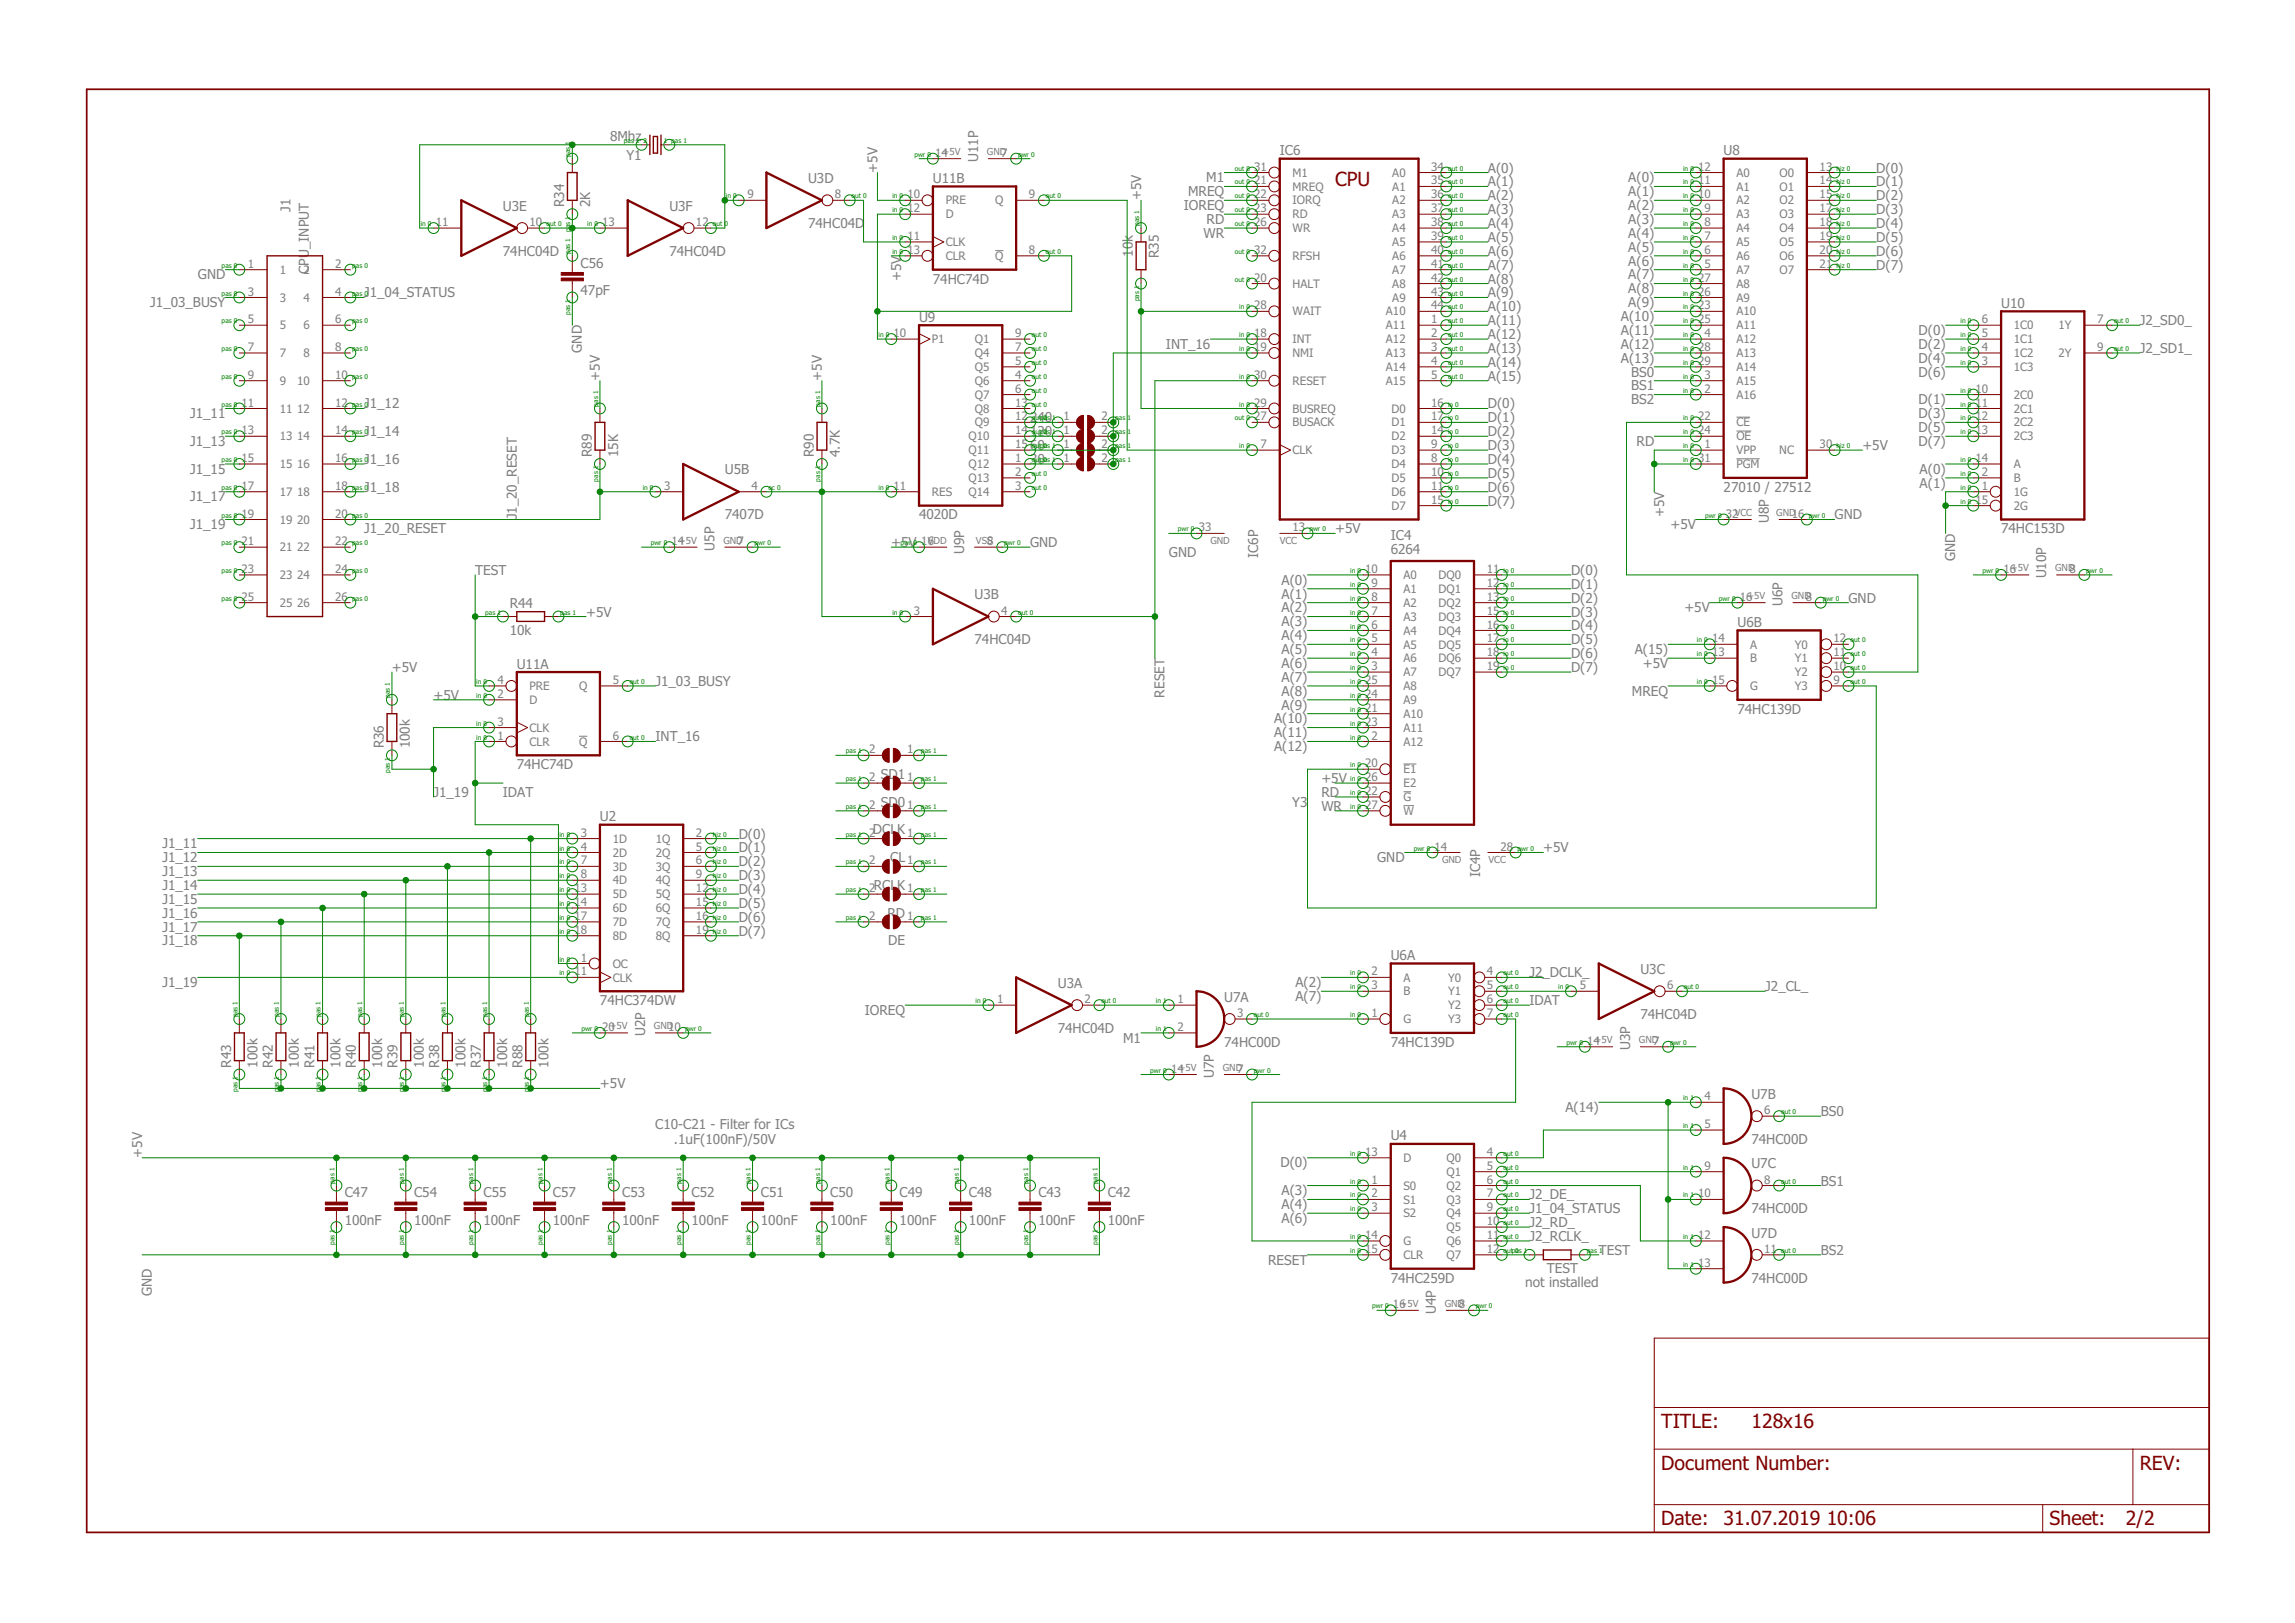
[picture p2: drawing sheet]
<svg xmlns="http://www.w3.org/2000/svg" width="420mm" height="297mm" viewBox="0 0 420 297" stroke-linecap="round" stroke-linejoin="round" font-family="sans-serif">
<defs><g id="words">
<g font-size="3.6" fill="#800000">
<text x="244.4" y="34.1">CPU</text>
<text x="304.1" y="261.4">TITLE:</text>
<text x="320.6" y="261.4">128x16</text>
<text x="304.1" y="269">Document Number:</text>
<text x="391.8" y="269">REV:</text>
<text x="304.1" y="279.2">Date:</text>
<text x="315.6" y="279.2">31.07.2019</text>
<text x="334.4" y="279.2">10:06</text>
<text x="375.2" y="279.2">Sheet:</text>
<text x="389.2" y="279.2">2/2</text>
</g>
<g font-size="2.5" fill="#808080">
<text x="111.7" y="25.7">8Mhz</text>
<text x="114.7" y="29.3">Y1</text>
<text x="179.1" y="29.7" transform="rotate(-90 179.1 29.7)">U11P</text>
<text x="234.3" y="28.4">IC6</text>
<text x="315.6" y="28.4">U8</text>
<text x="147.9" y="33.5">U3D</text>
<text x="160.6" y="31.6" transform="rotate(-90 160.6 31.6)">+5V</text>
<text x="170.8" y="33.5">U11B</text>
<text x="217.5" y="35.9">MREQ</text>
<text x="220.8" y="33.4">M1</text>
<text x="272.4" y="31.6">A(0)</text>
<text x="272.4" y="34.1">A(1)</text>
<text x="298.1" y="33.4">A(0)</text>
<text x="298.1" y="35.9">A(1)</text>
<text x="343.5" y="31.6">D(0)</text>
<text x="343.5" y="34.1">D(1)</text>
<text x="53.2" y="38.8" transform="rotate(-90 53.2 38.8)">J1</text>
<text x="92.1" y="38.6">U3E</text>
<text x="103.3" y="37.9" transform="rotate(-90 103.3 37.9)">R34</text>
<text x="108.1" y="37.9" transform="rotate(-90 108.1 37.9)">2K</text>
<text x="122.5" y="38.6">U3F</text>
<text x="147.9" y="41.7">74HC04D</text>
<text x="208.9" y="36.7" transform="rotate(-90 208.9 36.7)">+5V</text>
<text x="216.7" y="38.4">IOREQ</text>
<text x="220.9" y="41">RD</text>
<text x="272.4" y="36.7">A(2)</text>
<text x="272.4" y="39.2">A(3)</text>
<text x="272.4" y="41.7">A(4)</text>
<text x="298.1" y="38.4">A(2)</text>
<text x="298.1" y="41">A(3)</text>
<text x="343.5" y="36.7">D(2)</text>
<text x="343.5" y="39.2">D(3)</text>
<text x="343.5" y="41.7">D(4)</text>
<text x="92.1" y="46.8">74HC04D</text>
<text x="122.5" y="46.8">74HC04D</text>
<text x="207.4" y="47" transform="rotate(-90 207.4 47)">10k</text>
<text x="212.2" y="47.3" transform="rotate(-90 212.2 47.3)">R35</text>
<text x="220.3" y="43.5">WR</text>
<text x="272.4" y="44.3">A(5)</text>
<text x="272.4" y="46.8">A(6)</text>
<text x="298.1" y="43.5">A(4)</text>
<text x="298.1" y="46.1">A(5)</text>
<text x="343.5" y="44.3">D(5)</text>
<text x="343.5" y="46.8">D(6)</text>
<text x="36.2" y="51.1">GND</text>
<text x="56.5" y="50.1" transform="rotate(-90 56.5 50.1)">CPU_INPUT</text>
<text x="106.3" y="49">C56</text>
<text x="165" y="51.5" transform="rotate(-90 165 51.5)">+5V</text>
<text x="170.8" y="51.9">74HC74D</text>
<text x="272.4" y="49.4">A(7)</text>
<text x="272.4" y="51.9">A(8)</text>
<text x="298.1" y="48.6">A(6)</text>
<text x="298.1" y="51.1">A(7)</text>
<text x="298.1" y="53.7">A(8)</text>
<text x="343.5" y="49.4">D(7)</text>
<text x="27.5" y="56.2">J1_03_BUSY</text>
<text x="66.7" y="54.4">J1_04_STATUS</text>
<text x="106.3" y="54.1">47pF</text>
<text x="168.3" y="58.9">U9</text>
<text x="272.4" y="54.4">A(9)</text>
<text x="272.4" y="57">A(10)</text>
<text x="272.4" y="59.5">A(11)</text>
<text x="296.7" y="58.8">A(10)</text>
<text x="298.1" y="56.2">A(9)</text>
<text x="366.4" y="56.3">U10</text>
<text x="391.8" y="59.5">J2_SD0_</text>
<text x="106.5" y="64.6" transform="rotate(-90 106.5 64.6)">GND</text>
<text x="213.5" y="63.8">INT_16</text>
<text x="272.4" y="62.1">A(12)</text>
<text x="272.4" y="64.6">A(13)</text>
<text x="296.7" y="61.3">A(11)</text>
<text x="296.7" y="63.8">A(12)</text>
<text x="351.2" y="61.3">D(0)</text>
<text x="351.2" y="63.8">D(2)</text>
<text x="391.8" y="64.6">J2_SD1_</text>
<text x="109.8" y="69.7" transform="rotate(-90 109.8 69.7)">+5V</text>
<text x="150.5" y="69.7" transform="rotate(-90 150.5 69.7)">+5V</text>
<text x="272.4" y="69.7">A(15)</text>
<text x="272.4" y="67.1">A(14)</text>
<text x="296.7" y="66.4">A(13)</text>
<text x="298.6" y="68.9">BS0</text>
<text x="298.6" y="71.5">BS1</text>
<text x="351.2" y="66.4">D(4)</text>
<text x="351.2" y="68.9">D(6)</text>
<text x="34.8" y="76.5">J1_11</text>
<text x="66.7" y="74.8">J1_12</text>
<text x="188.6" y="77.3">240</text>
<text x="272.4" y="74.8">D(0)</text>
<text x="272.4" y="77.3">D(1)</text>
<text x="298.6" y="74">BS2</text>
<text x="351.2" y="74">D(1)</text>
<text x="351.2" y="76.5">D(3)</text>
<text x="34.8" y="81.6">J1_13</text>
<text x="66.7" y="79.8">J1_14</text>
<text x="108.3" y="83.6" transform="rotate(-90 108.3 83.6)">R89</text>
<text x="113.1" y="83.6" transform="rotate(-90 113.1 83.6)">15K</text>
<text x="149" y="83.6" transform="rotate(-90 149 83.6)">R90</text>
<text x="153.8" y="83.6" transform="rotate(-90 153.8 83.6)">4.7K</text>
<text x="188.6" y="82.4">60</text>
<text x="188.6" y="79.8">120</text>
<text x="272.4" y="79.8">D(2)</text>
<text x="272.4" y="82.4">D(3)</text>
<text x="299.6" y="81.6">RD</text>
<text x="341" y="82.4">+5V</text>
<text x="351.2" y="79.1">D(5)</text>
<text x="351.2" y="81.6">D(7)</text>
<text x="34.8" y="86.7">J1_15</text>
<text x="66.7" y="84.9">J1_16</text>
<text x="66.7" y="90">J1_18</text>
<text x="132.7" y="86.8">U5B</text>
<text x="188.6" y="84.9">30</text>
<text x="272.4" y="84.9">D(4)</text>
<text x="272.4" y="87.5">D(5)</text>
<text x="272.4" y="90">D(6)</text>
<text x="315.6" y="90">27010 / 27512</text>
<text x="351.4" y="86.7">A(0)</text>
<text x="351.4" y="89.2">A(1)</text>
<text x="34.8" y="91.8">J1_17</text>
<text x="94.6" y="95.1" transform="rotate(-90 94.6 95.1)">J1_20_RESET</text>
<text x="132.7" y="95.1">7407D</text>
<text x="168.3" y="95.1">4020D</text>
<text x="272.4" y="92.5">D(7)</text>
<text x="304.6" y="94.6" transform="rotate(-90 304.6 94.6)">+5V</text>
<text x="323.8" y="95.7" transform="rotate(-90 323.8 95.7)">U8P</text>
<text x="335.9" y="95.1">GND</text>
<text x="34.8" y="96.8">J1_19</text>
<text x="66.7" y="97.6">J1_20_RESET</text>
<text x="130.8" y="100.8" transform="rotate(-90 130.8 100.8)">U5P</text>
<text x="163.2" y="100.1">+5V</text>
<text x="176.5" y="101.4" transform="rotate(-90 176.5 101.4)">U9P</text>
<text x="188.6" y="100.1">GND</text>
<text x="214" y="101.9">GND</text>
<text x="244.4" y="97.6">+5V</text>
<text x="254.6" y="101.4">6264</text>
<text x="254.6" y="98.9">IC4</text>
<text x="305.8" y="96.8">+5V</text>
<text x="366.4" y="97.6">74HC153D</text>
<text x="87" y="105.2">TEST</text>
<text x="230.4" y="102.1" transform="rotate(-90 230.4 102.1)">IC6P</text>
<text x="234.6" y="107">A(0)</text>
<text x="287.6" y="105.2">D(0)</text>
<text x="287.6" y="107.8">D(1)</text>
<text x="358" y="102.6" transform="rotate(-90 358 102.6)">GND</text>
<text x="374.6" y="105.9" transform="rotate(-90 374.6 105.9)">U10P</text>
<text x="93.3" y="111.3">R44</text>
<text x="107.3" y="112.8">+5V</text>
<text x="178.4" y="109.7">U3B</text>
<text x="234.6" y="109.5">A(1)</text>
<text x="234.6" y="112.1">A(2)</text>
<text x="287.6" y="110.3">D(2)</text>
<text x="287.6" y="112.8">D(3)</text>
<text x="308.4" y="112.1">+5V</text>
<text x="326.4" y="110.9" transform="rotate(-90 326.4 110.9)">U6P</text>
<text x="338.4" y="110.3">GND</text>
<text x="93.3" y="116.1">10k</text>
<text x="178.4" y="117.9">74HC04D</text>
<text x="234.6" y="114.6">A(3)</text>
<text x="234.6" y="117.2">A(4)</text>
<text x="234.6" y="119.7">A(5)</text>
<text x="287.6" y="115.4">D(4)</text>
<text x="287.6" y="117.9">D(5)</text>
<text x="299.3" y="119.7">A(15)</text>
<text x="318.1" y="114.8">U6B</text>
<text x="71.7" y="123">+5V</text>
<text x="94.6" y="122.4">U11A</text>
<text x="120" y="125.5">J1_03_BUSY</text>
<text x="234.6" y="122.2">A(6)</text>
<text x="234.6" y="124.8">A(7)</text>
<text x="287.6" y="120.5">D(6)</text>
<text x="287.6" y="123">D(7)</text>
<text x="300.7" y="122.2">+5V</text>
<text x="79.4" y="128.1">+5V</text>
<text x="213.2" y="127.7" transform="rotate(-90 213.2 127.7)">RESET</text>
<text x="234.6" y="127.3">A(8)</text>
<text x="234.6" y="129.9">A(9)</text>
<text x="298.8" y="127.3">MREQ</text>
<text x="318.1" y="130.6">74HC139D</text>
<text x="70.2" y="137" transform="rotate(-90 70.2 137)">R36</text>
<text x="75.1" y="137" transform="rotate(-90 75.1 137)">100k</text>
<text x="120" y="135.7">INT_16</text>
<text x="233.3" y="132.4">A(10)</text>
<text x="233.3" y="134.9">A(11)</text>
<text x="233.3" y="137.5">A(12)</text>
<text x="94.6" y="140.8">74HC74D</text>
<text x="161.3" y="142.6">SD1</text>
<text x="241.9" y="143.3">+5V</text>
<text x="79.4" y="145.9">J1_19</text>
<text x="92.1" y="145.9">IDAT</text>
<text x="161.3" y="147.6">SD0</text>
<text x="236.6" y="147.6">Y3</text>
<text x="241.9" y="145.9">RD</text>
<text x="241.9" y="148.4">WR</text>
<text x="29.7" y="155.3">J1_11</text>
<text x="109.8" y="150.3">U2</text>
<text x="135.2" y="153.5">D(0)</text>
<text x="159.8" y="152.7">DCLK</text>
<text x="29.7" y="157.8">J1_12</text>
<text x="29.7" y="160.3">J1_13</text>
<text x="135.2" y="156">D(1)</text>
<text x="135.2" y="158.6">D(2)</text>
<text x="135.2" y="161.1">D(3)</text>
<text x="163" y="157.8">CL</text>
<text x="252.1" y="157.8">GND</text>
<text x="271" y="160.5" transform="rotate(-90 271 160.5)">IC4P</text>
<text x="282.5" y="156">+5V</text>
<text x="29.7" y="162.9">J1_14</text>
<text x="29.7" y="165.4">J1_15</text>
<text x="29.7" y="168">J1_16</text>
<text x="135.2" y="163.6">D(4)</text>
<text x="135.2" y="166.2">D(5)</text>
<text x="160" y="162.9">RCLK</text>
<text x="162.5" y="168">RD</text>
<text x="29.7" y="170.5">J1_17</text>
<text x="29.7" y="173">J1_18</text>
<text x="135.2" y="168.7">D(6)</text>
<text x="135.2" y="171.3">D(7)</text>
<text x="162.6" y="173">DE</text>
<text x="254.6" y="175.7">U6A</text>
<text x="280" y="178.9">J2_DCLK_</text>
<text x="300.3" y="178.2">U3C</text>
<text x="29.7" y="180.7">J1_19</text>
<text x="109.8" y="184">74HC374DW</text>
<text x="158.3" y="185.7">IOREQ</text>
<text x="193.7" y="180.8">U3A</text>
<text x="224.1" y="183.3">U7A</text>
<text x="237.1" y="180.7">A(2)</text>
<text x="237.1" y="183.2">A(7)</text>
<text x="280" y="184">IDAT</text>
<text x="323.2" y="181.4">J2_CL_</text>
<text x="118.1" y="189.7" transform="rotate(-90 118.1 189.7)">U2P</text>
<text x="193.7" y="189">74HC04D</text>
<text x="205.6" y="190.8">M1</text>
<text x="224.1" y="191.6">74HC00D</text>
<text x="254.6" y="191.6">74HC139D</text>
<text x="300.3" y="186.5">74HC04D</text>
<text x="42.3" y="195.4" transform="rotate(-90 42.3 195.4)">R43</text>
<text x="47.1" y="195.4" transform="rotate(-90 47.1 195.4)">100k</text>
<text x="49.9" y="195.4" transform="rotate(-90 49.9 195.4)">R42</text>
<text x="54.7" y="195.4" transform="rotate(-90 54.7 195.4)">100k</text>
<text x="57.6" y="195.4" transform="rotate(-90 57.6 195.4)">R41</text>
<text x="62.4" y="195.4" transform="rotate(-90 62.4 195.4)">100k</text>
<text x="65.2" y="195.4" transform="rotate(-90 65.2 195.4)">R40</text>
<text x="70" y="195.4" transform="rotate(-90 70 195.4)">100k</text>
<text x="72.8" y="195.4" transform="rotate(-90 72.8 195.4)">R39</text>
<text x="77.6" y="195.4" transform="rotate(-90 77.6 195.4)">100k</text>
<text x="80.4" y="195.4" transform="rotate(-90 80.4 195.4)">R38</text>
<text x="85.2" y="195.4" transform="rotate(-90 85.2 195.4)">100k</text>
<text x="88" y="195.4" transform="rotate(-90 88 195.4)">R37</text>
<text x="92.8" y="195.4" transform="rotate(-90 92.8 195.4)">100k</text>
<text x="95.6" y="195.4" transform="rotate(-90 95.6 195.4)">R88</text>
<text x="100.4" y="195.4" transform="rotate(-90 100.4 195.4)">100k</text>
<text x="222.2" y="197.3" transform="rotate(-90 222.2 197.3)">U7P</text>
<text x="298.4" y="192.2" transform="rotate(-90 298.4 192.2)">U3P</text>
<text x="109.8" y="199.2">+5V</text>
<text x="286.6" y="203.5">A(14)</text>
<text x="320.6" y="201.1">U7B</text>
<text x="120" y="206.7">C10-C21 - Filter for ICs</text>
<text x="123.4" y="209.4">.1uF(100nF)/50V</text>
<text x="254.6" y="208.7">U4</text>
<text x="320.6" y="209.4">74HC00D</text>
<text x="333.3" y="204.3">BS0</text>
<text x="26" y="211.9" transform="rotate(-90 26 211.9)">+5V</text>
<text x="234.4" y="213.7">D(0)</text>
<text x="320.6" y="213.8">U7C</text>
<text x="63.1" y="219.1">C47</text>
<text x="75.8" y="219.1">C54</text>
<text x="88.5" y="219.1">C55</text>
<text x="101.2" y="219.1">C57</text>
<text x="113.9" y="219.1">C53</text>
<text x="126.6" y="219.1">C52</text>
<text x="139.3" y="219.1">C51</text>
<text x="152" y="219.1">C50</text>
<text x="164.7" y="219.1">C49</text>
<text x="177.4" y="219.1">C48</text>
<text x="190.1" y="219.1">C43</text>
<text x="202.8" y="219.1">C42</text>
<text x="234.6" y="218.7">A(3)</text>
<text x="234.6" y="221.3">A(4)</text>
<text x="280" y="219.5">J2_DE_</text>
<text x="333.3" y="217">BS1</text>
<text x="63.1" y="224.2">100nF</text>
<text x="75.8" y="224.2">100nF</text>
<text x="88.5" y="224.2">100nF</text>
<text x="101.2" y="224.2">100nF</text>
<text x="113.9" y="224.2">100nF</text>
<text x="126.6" y="224.2">100nF</text>
<text x="139.3" y="224.2">100nF</text>
<text x="152" y="224.2">100nF</text>
<text x="164.7" y="224.2">100nF</text>
<text x="177.4" y="224.2">100nF</text>
<text x="190.1" y="224.2">100nF</text>
<text x="202.8" y="224.2">100nF</text>
<text x="234.6" y="223.8">A(6)</text>
<text x="280" y="222">J1_04_STATUS</text>
<text x="280" y="227.1">J2_RCLK_</text>
<text x="280" y="224.6">J2_RD_</text>
<text x="320.6" y="222">74HC00D</text>
<text x="320.6" y="226.5">U7D</text>
<text x="232.2" y="231.4">RESET</text>
<text x="283.2" y="232.9">TEST</text>
<text x="292.7" y="229.7">TEST</text>
<text x="333.3" y="229.7">BS2</text>
<text x="27.8" y="237.2" transform="rotate(-90 27.8 237.2)">GND</text>
<text x="254.6" y="234.7">74HC259D</text>
<text x="279.2" y="235.5">not installed</text>
<text x="320.6" y="234.7">74HC00D</text>
<text x="262.9" y="240.5" transform="rotate(-90 262.9 240.5)">U4P</text>
</g>
<g font-size="2.1" fill="#808080">
<text x="171.2" y="28.7">14</text>
<text x="183.3" y="28.7">7</text>
<text x="229.6" y="31.2">31</text>
<text x="229.6" y="33.8">21</text>
<text x="236.6" y="32.3">M1</text>
<text x="236.6" y="34.9">MREQ</text>
<text x="254.9" y="32.3">A0</text>
<text x="254.9" y="34.9">A1</text>
<text x="262" y="31.2">34</text>
<text x="262" y="33.8">35</text>
<text x="310.9" y="33.8">11</text>
<text x="310.9" y="31.2">12</text>
<text x="317.9" y="34.9">A1</text>
<text x="317.9" y="32.3">A0</text>
<text x="325.8" y="32.3">O0</text>
<text x="325.8" y="34.9">O1</text>
<text x="333.1" y="31.2">13</text>
<text x="333.1" y="33.8">14</text>
<text x="79.8" y="41.4">11</text>
<text x="96.9" y="41.4">10</text>
<text x="110.3" y="41.4">13</text>
<text x="127.4" y="41.4">12</text>
<text x="136.8" y="36.3">9</text>
<text x="152.8" y="36.3">8</text>
<text x="166.1" y="38.8">12</text>
<text x="166.1" y="36.3">10</text>
<text x="173.1" y="40">D</text>
<text x="173.1" y="37.4">PRE</text>
<text x="182.2" y="37.4">Q</text>
<text x="188.4" y="36.3">9</text>
<text x="229.6" y="36.3">22</text>
<text x="229.6" y="38.8">23</text>
<text x="229.6" y="41.4">26</text>
<text x="236.6" y="37.4">IORQ</text>
<text x="236.6" y="40">RD</text>
<text x="254.9" y="37.4">A2</text>
<text x="254.9" y="40">A3</text>
<text x="262" y="36.3">36</text>
<text x="262" y="38.8">37</text>
<text x="262" y="41.4">38</text>
<text x="310.9" y="36.3">10</text>
<text x="312.1" y="41.4">8</text>
<text x="312.1" y="38.8">9</text>
<text x="317.9" y="40">A3</text>
<text x="317.9" y="37.4">A2</text>
<text x="325.8" y="37.4">O2</text>
<text x="325.8" y="40">O3</text>
<text x="333.1" y="36.3">15</text>
<text x="333.1" y="38.8">17</text>
<text x="333.1" y="41.4">18</text>
<text x="166.1" y="46.5">13</text>
<text x="166.1" y="43.9">11</text>
<text x="173.1" y="47.6">CLR</text>
<text x="173.1" y="45">CLK</text>
<text x="182.2" y="47.6">Q</text>
<text x="188.4" y="46.5">8</text>
<text x="229.6" y="46.5">32</text>
<text x="236.6" y="42.5">WR</text>
<text x="236.6" y="47.6">RFSH</text>
<text x="254.9" y="42.5">A4</text>
<text x="254.9" y="45">A5</text>
<text x="254.9" y="47.6">A6</text>
<text x="262" y="43.9">39</text>
<text x="262" y="46.5">40</text>
<text x="312.1" y="46.5">6</text>
<text x="312.1" y="43.9">7</text>
<text x="317.9" y="47.6">A6</text>
<text x="317.9" y="45">A5</text>
<text x="317.9" y="42.5">A4</text>
<text x="325.8" y="42.5">O4</text>
<text x="325.8" y="45">O5</text>
<text x="325.8" y="47.6">O6</text>
<text x="333.1" y="43.9">19</text>
<text x="333.1" y="46.5">20</text>
<text x="45.4" y="49">1</text>
<text x="51.2" y="50.1">1</text>
<text x="55.5" y="50.1">2</text>
<text x="61.4" y="49">2</text>
<text x="229.6" y="51.5">20</text>
<text x="236.6" y="52.7">HALT</text>
<text x="254.9" y="50.1">A7</text>
<text x="254.9" y="52.7">A8</text>
<text x="262" y="49">41</text>
<text x="262" y="51.5">42</text>
<text x="310.9" y="51.5">27</text>
<text x="312.1" y="49">5</text>
<text x="317.9" y="50.1">A7</text>
<text x="317.9" y="52.7">A8</text>
<text x="325.8" y="50.1">O7</text>
<text x="333.1" y="49">21</text>
<text x="45.4" y="54.1">3</text>
<text x="45.4" y="59.2">5</text>
<text x="51.2" y="55.2">3</text>
<text x="55.5" y="55.2">4</text>
<text x="61.4" y="54.1">4</text>
<text x="61.4" y="59.2">6</text>
<text x="229.6" y="56.6">28</text>
<text x="236.6" y="57.7">WAIT</text>
<text x="253.7" y="57.7">A10</text>
<text x="254.9" y="55.2">A9</text>
<text x="262" y="54.1">43</text>
<text x="262" y="56.6">44</text>
<text x="262" y="59.2">1</text>
<text x="310.9" y="56.6">23</text>
<text x="310.9" y="59.2">25</text>
<text x="310.9" y="54.1">26</text>
<text x="317.9" y="57.7">A10</text>
<text x="317.9" y="55.2">A9</text>
<text x="362.9" y="59.2">6</text>
<text x="383.9" y="59.2">7</text>
<text x="45.4" y="64.2">7</text>
<text x="51.2" y="60.3">5</text>
<text x="51.2" y="65.4">7</text>
<text x="55.5" y="60.3">6</text>
<text x="55.5" y="65.4">8</text>
<text x="61.4" y="64.2">8</text>
<text x="163.6" y="61.7">10</text>
<text x="170.6" y="62.8">P1</text>
<text x="178.5" y="65.4">Q4</text>
<text x="178.5" y="62.8">Q1</text>
<text x="185.8" y="64.2">7</text>
<text x="185.8" y="61.7">9</text>
<text x="229.6" y="61.7">18</text>
<text x="229.6" y="64.2">19</text>
<text x="236.6" y="62.8">INT</text>
<text x="236.6" y="65.4">NMI</text>
<text x="253.7" y="60.3">A11</text>
<text x="253.7" y="62.8">A12</text>
<text x="253.7" y="65.4">A13</text>
<text x="262" y="61.7">2</text>
<text x="262" y="64.2">3</text>
<text x="310.9" y="64.2">28</text>
<text x="312.1" y="61.7">4</text>
<text x="317.9" y="62.8">A12</text>
<text x="317.9" y="60.3">A11</text>
<text x="317.9" y="65.4">A13</text>
<text x="362.9" y="64.2">4</text>
<text x="362.9" y="61.7">5</text>
<text x="368.7" y="65.4">1C2</text>
<text x="368.7" y="62.8">1C1</text>
<text x="368.7" y="60.3">1C0</text>
<text x="376.9" y="60.3">1Y</text>
<text x="376.9" y="65.4">2Y</text>
<text x="383.9" y="64.2">9</text>
<text x="45.4" y="69.3">9</text>
<text x="51.2" y="70.4">9</text>
<text x="54.4" y="70.4">10</text>
<text x="61.4" y="69.3">10</text>
<text x="178.5" y="70.4">Q6</text>
<text x="178.5" y="67.9">Q5</text>
<text x="185.8" y="69.3">4</text>
<text x="185.8" y="66.8">5</text>
<text x="185.8" y="71.9">6</text>
<text x="229.6" y="69.3">30</text>
<text x="236.6" y="70.4">RESET</text>
<text x="253.7" y="67.9">A14</text>
<text x="253.7" y="70.4">A15</text>
<text x="262" y="66.8">4</text>
<text x="262" y="69.3">5</text>
<text x="310.9" y="66.8">29</text>
<text x="312.1" y="71.9">2</text>
<text x="312.1" y="69.3">3</text>
<text x="317.9" y="70.4">A15</text>
<text x="317.9" y="67.9">A14</text>
<text x="361.7" y="71.9">10</text>
<text x="362.9" y="66.8">3</text>
<text x="368.7" y="67.9">1C3</text>
<text x="44.2" y="74.4">11</text>
<text x="51.2" y="75.5">11</text>
<text x="54.4" y="75.5">12</text>
<text x="61.4" y="74.4">12</text>
<text x="178.5" y="73">Q7</text>
<text x="178.5" y="75.5">Q8</text>
<text x="185.8" y="76.9">12</text>
<text x="185.8" y="74.4">13</text>
<text x="194.7" y="76.9">1</text>
<text x="201.6" y="76.9">2</text>
<text x="229.6" y="74.4">29</text>
<text x="229.6" y="76.9">27</text>
<text x="236.6" y="75.5">BUSREQ</text>
<text x="254.7" y="75.5">D0</text>
<text x="262" y="74.4">16</text>
<text x="262" y="76.9">17</text>
<text x="310.9" y="76.9">22</text>
<text x="317.9" y="73">A16</text>
<text x="361.7" y="74.4">11</text>
<text x="361.7" y="76.9">12</text>
<text x="368.7" y="73">2C0</text>
<text x="368.7" y="75.5">2C1</text>
<text x="44.2" y="79.5">13</text>
<text x="51.2" y="80.6">13</text>
<text x="54.4" y="80.6">14</text>
<text x="61.4" y="79.5">14</text>
<text x="177.3" y="80.6">Q10</text>
<text x="177.3" y="83.1">Q11</text>
<text x="178.5" y="78.1">Q9</text>
<text x="185.8" y="79.5">14</text>
<text x="185.8" y="82">15</text>
<text x="194.7" y="79.5">1</text>
<text x="194.7" y="82">1</text>
<text x="201.6" y="79.5">2</text>
<text x="201.6" y="82">2</text>
<text x="230.8" y="82">7</text>
<text x="236.6" y="78.1">BUSACK</text>
<text x="236.6" y="83.1">CLK</text>
<text x="254.7" y="78.1">D1</text>
<text x="254.7" y="80.6">D2</text>
<text x="254.7" y="83.1">D3</text>
<text x="262" y="79.5">14</text>
<text x="262" y="82">9</text>
<text x="310.9" y="79.5">24</text>
<text x="312.1" y="82">1</text>
<text x="317.9" y="83.1">VPP</text>
<text x="317.9" y="78.1">CE</text>
<text x="317.9" y="80.6">OE</text>
<text x="325.8" y="83.1">NC</text>
<text x="333.1" y="82">30</text>
<text x="361.7" y="79.5">13</text>
<text x="368.7" y="78.1">2C2</text>
<text x="368.7" y="80.6">2C3</text>
<text x="44.2" y="84.6">15</text>
<text x="44.2" y="89.6">17</text>
<text x="51.2" y="85.7">15</text>
<text x="54.4" y="85.7">16</text>
<text x="61.4" y="84.6">16</text>
<text x="61.4" y="89.6">18</text>
<text x="121.6" y="89.6">3</text>
<text x="137.6" y="89.6">4</text>
<text x="163.6" y="89.6">11</text>
<text x="177.3" y="85.7">Q12</text>
<text x="177.3" y="88.2">Q13</text>
<text x="185.8" y="84.6">1</text>
<text x="185.8" y="87.1">2</text>
<text x="185.8" y="89.6">3</text>
<text x="194.7" y="84.6">1</text>
<text x="201.6" y="84.6">2</text>
<text x="254.7" y="85.7">D4</text>
<text x="254.7" y="88.2">D5</text>
<text x="262" y="84.6">8</text>
<text x="262" y="87.1">10</text>
<text x="262" y="89.6">11</text>
<text x="310.9" y="84.6">31</text>
<text x="317.9" y="85.7">PGM</text>
<text x="361.7" y="84.6">14</text>
<text x="362.9" y="89.6">1</text>
<text x="362.9" y="87.1">2</text>
<text x="368.7" y="88.2">B</text>
<text x="368.7" y="85.7">A</text>
<text x="44.2" y="94.7">19</text>
<text x="51.2" y="90.8">17</text>
<text x="51.2" y="95.8">19</text>
<text x="54.4" y="90.8">18</text>
<text x="54.4" y="95.8">20</text>
<text x="61.4" y="94.7">20</text>
<text x="170.6" y="90.8">RES</text>
<text x="177.3" y="90.8">Q14</text>
<text x="254.7" y="90.8">D6</text>
<text x="254.7" y="93.3">D7</text>
<text x="262" y="92.2">15</text>
<text x="316" y="94.7">32</text>
<text x="328.1" y="94.7">16</text>
<text x="361.7" y="92.2">15</text>
<text x="368.7" y="90.8">1G</text>
<text x="368.7" y="93.3">2G</text>
<text x="44.2" y="99.8">21</text>
<text x="51.2" y="100.9">21</text>
<text x="54.4" y="100.9">22</text>
<text x="61.4" y="99.8">22</text>
<text x="123" y="99.8">14</text>
<text x="135" y="99.8">7</text>
<text x="168.7" y="99.8">16</text>
<text x="180.8" y="99.8">8</text>
<text x="219.5" y="97.3">33</text>
<text x="236.6" y="97.3">13</text>
<text x="44.2" y="104.9">23</text>
<text x="51.2" y="106">23</text>
<text x="54.4" y="106">24</text>
<text x="61.4" y="104.9">24</text>
<text x="249.9" y="104.9">10</text>
<text x="251.1" y="107.4">9</text>
<text x="256.9" y="106">A0</text>
<text x="263.4" y="106">DQ0</text>
<text x="272.2" y="104.9">11</text>
<text x="272.2" y="107.4">12</text>
<text x="366.8" y="104.9">16</text>
<text x="378.8" y="104.9">8</text>
<text x="44.2" y="110">25</text>
<text x="51.2" y="111.1">25</text>
<text x="54.4" y="111.1">26</text>
<text x="61.4" y="110">26</text>
<text x="167.3" y="112.5">3</text>
<text x="183.3" y="112.5">4</text>
<text x="251.1" y="110">8</text>
<text x="251.1" y="112.5">7</text>
<text x="256.9" y="108.5">A1</text>
<text x="256.9" y="111.1">A2</text>
<text x="256.9" y="113.6">A3</text>
<text x="263.4" y="108.5">DQ1</text>
<text x="263.4" y="111.1">DQ2</text>
<text x="263.4" y="113.6">DQ3</text>
<text x="272.2" y="110">13</text>
<text x="272.2" y="112.5">15</text>
<text x="318.5" y="110">16</text>
<text x="330.6" y="110">8</text>
<text x="251.1" y="115">6</text>
<text x="251.1" y="117.6">5</text>
<text x="256.9" y="116.1">A4</text>
<text x="256.9" y="118.7">A5</text>
<text x="263.4" y="116.1">DQ4</text>
<text x="263.4" y="118.7">DQ5</text>
<text x="272.2" y="115">16</text>
<text x="272.2" y="117.6">17</text>
<text x="313.4" y="117.6">14</text>
<text x="320.4" y="118.7">A</text>
<text x="328.6" y="118.7">Y0</text>
<text x="335.7" y="117.6">12</text>
<text x="91.1" y="125.2">4</text>
<text x="112.2" y="125.2">5</text>
<text x="249.9" y="125.2">25</text>
<text x="251.1" y="120.1">4</text>
<text x="251.1" y="122.7">3</text>
<text x="256.9" y="121.2">A6</text>
<text x="256.9" y="123.8">A7</text>
<text x="263.4" y="121.2">DQ6</text>
<text x="263.4" y="123.8">DQ7</text>
<text x="272.2" y="120.1">18</text>
<text x="272.2" y="122.7">19</text>
<text x="313.4" y="125.2">15</text>
<text x="313.4" y="120.1">13</text>
<text x="320.4" y="121.2">B</text>
<text x="328.6" y="121.2">Y1</text>
<text x="328.6" y="123.8">Y2</text>
<text x="335.7" y="120.1">11</text>
<text x="335.7" y="122.7">10</text>
<text x="335.7" y="125.2">9</text>
<text x="91.1" y="127.7">2</text>
<text x="96.9" y="128.8">D</text>
<text x="96.9" y="126.3">PRE</text>
<text x="106" y="126.3">Q</text>
<text x="249.9" y="127.7">24</text>
<text x="249.9" y="130.3">21</text>
<text x="256.9" y="126.3">A8</text>
<text x="256.9" y="128.8">A9</text>
<text x="256.9" y="131.4">A10</text>
<text x="320.4" y="126.3">G</text>
<text x="328.6" y="126.3">Y3</text>
<text x="91.1" y="135.3">1</text>
<text x="91.1" y="132.8">3</text>
<text x="96.9" y="136.5">CLR</text>
<text x="96.9" y="133.9">CLK</text>
<text x="106" y="136.5">Q</text>
<text x="112.2" y="135.3">6</text>
<text x="159.1" y="137.9">2</text>
<text x="166.1" y="137.9">1</text>
<text x="249.9" y="132.8">23</text>
<text x="251.1" y="135.3">2</text>
<text x="256.9" y="133.9">A11</text>
<text x="256.9" y="136.5">A12</text>
<text x="159.1" y="143">2</text>
<text x="166.1" y="143">1</text>
<text x="249.9" y="140.4">20</text>
<text x="249.9" y="143">26</text>
<text x="256.9" y="141.5">E1</text>
<text x="159.1" y="148">2</text>
<text x="166.1" y="148">1</text>
<text x="249.9" y="145.5">22</text>
<text x="249.9" y="148">27</text>
<text x="256.9" y="146.6">G</text>
<text x="256.9" y="149.2">W</text>
<text x="256.9" y="144.1">E2</text>
<text x="106.3" y="153.1">3</text>
<text x="106.3" y="155.7">4</text>
<text x="112.2" y="154.2">1D</text>
<text x="120.1" y="154.2">1Q</text>
<text x="127.4" y="153.1">2</text>
<text x="127.4" y="155.7">5</text>
<text x="159.1" y="153.1">2</text>
<text x="166.1" y="153.1">1</text>
<text x="262.6" y="155.7">14</text>
<text x="274.7" y="155.7">28</text>
<text x="106.3" y="158.2">7</text>
<text x="106.3" y="160.7">8</text>
<text x="112.2" y="156.8">2D</text>
<text x="112.2" y="159.3">3D</text>
<text x="112.2" y="161.9">4D</text>
<text x="120.1" y="156.8">2Q</text>
<text x="120.1" y="159.3">3Q</text>
<text x="120.1" y="161.9">4Q</text>
<text x="127.4" y="158.2">6</text>
<text x="127.4" y="160.7">9</text>
<text x="159.1" y="158.2">2</text>
<text x="166.1" y="158.2">1</text>
<text x="105.2" y="163.3">13</text>
<text x="105.2" y="165.8">14</text>
<text x="112.2" y="164.4">5D</text>
<text x="112.2" y="166.9">6D</text>
<text x="120.1" y="164.4">5Q</text>
<text x="120.1" y="166.9">6Q</text>
<text x="127.4" y="163.3">12</text>
<text x="127.4" y="165.8">15</text>
<text x="159.1" y="163.3">2</text>
<text x="166.1" y="163.3">1</text>
<text x="105.2" y="168.4">17</text>
<text x="105.2" y="170.9">18</text>
<text x="112.2" y="169.5">7D</text>
<text x="112.2" y="172">8D</text>
<text x="120.1" y="169.5">7Q</text>
<text x="120.1" y="172">8Q</text>
<text x="127.4" y="168.4">16</text>
<text x="127.4" y="170.9">19</text>
<text x="159.1" y="168.4">2</text>
<text x="166.1" y="168.4">1</text>
<text x="105.2" y="178.5">11</text>
<text x="106.3" y="176">1</text>
<text x="112.2" y="177.1">OC</text>
<text x="112.2" y="179.6">CLK</text>
<text x="251.1" y="178.5">2</text>
<text x="256.9" y="179.6">A</text>
<text x="265.1" y="179.6">Y0</text>
<text x="272.2" y="178.5">4</text>
<text x="182.5" y="183.6">1</text>
<text x="198.5" y="183.6">2</text>
<text x="215.6" y="183.6">1</text>
<text x="251.1" y="181.1">3</text>
<text x="256.9" y="182.2">B</text>
<text x="265.1" y="182.2">Y1</text>
<text x="265.1" y="184.7">Y2</text>
<text x="272.2" y="181.1">5</text>
<text x="272.2" y="183.6">6</text>
<text x="289.2" y="181.1">5</text>
<text x="305.2" y="181.1">6</text>
<text x="110.3" y="188.7">20</text>
<text x="122.3" y="188.7">10</text>
<text x="215.6" y="188.7">2</text>
<text x="226.5" y="186.1">3</text>
<text x="251.1" y="186.1">1</text>
<text x="256.9" y="187.3">G</text>
<text x="265.1" y="187.3">Y3</text>
<text x="272.2" y="186.1">7</text>
<text x="290.6" y="191.2">14</text>
<text x="302.7" y="191.2">7</text>
<text x="214.4" y="196.3">14</text>
<text x="226.5" y="196.3">7</text>
<text x="312.1" y="201.4">4</text>
<text x="323" y="203.9">6</text>
<text x="312.1" y="206.5">5</text>
<text x="249.9" y="211.5">13</text>
<text x="256.9" y="212.7">D</text>
<text x="264.8" y="212.7">Q0</text>
<text x="264.8" y="215.2">Q1</text>
<text x="272.2" y="211.5">4</text>
<text x="272.2" y="214.1">5</text>
<text x="312.1" y="214.1">9</text>
<text x="251.1" y="216.6">1</text>
<text x="251.1" y="219.2">2</text>
<text x="251.1" y="221.7">3</text>
<text x="256.9" y="217.7">S0</text>
<text x="256.9" y="220.3">S1</text>
<text x="264.8" y="217.7">Q2</text>
<text x="264.8" y="220.3">Q3</text>
<text x="272.2" y="216.6">6</text>
<text x="272.2" y="219.2">7</text>
<text x="272.2" y="221.7">9</text>
<text x="310.9" y="219.2">10</text>
<text x="323" y="216.6">8</text>
<text x="249.9" y="226.8">14</text>
<text x="256.9" y="222.8">S2</text>
<text x="256.9" y="227.9">G</text>
<text x="264.8" y="222.8">Q4</text>
<text x="264.8" y="225.4">Q5</text>
<text x="264.8" y="227.9">Q6</text>
<text x="272.2" y="224.2">10</text>
<text x="272.2" y="226.8">11</text>
<text x="310.9" y="226.8">12</text>
<text x="249.9" y="229.3">15</text>
<text x="256.9" y="230.4">CLR</text>
<text x="264.8" y="230.4">Q7</text>
<text x="272.2" y="229.3">12</text>
<text x="310.9" y="231.9">13</text>
<text x="323" y="229.3">11</text>
<text x="255" y="239.5">16</text>
<text x="267.1" y="239.5">8</text>
</g>
<g font-size="1.8" fill="#808080">
<text x="172.6" y="28.4">+5V</text>
<text x="180.7" y="28.4">GND</text>
<text x="317.6" y="94.4">VCC</text>
<text x="325.2" y="94.4">GND</text>
<text x="124.3" y="99.5">+5V</text>
<text x="132.4" y="99.5">GND</text>
<text x="169.9" y="99.5">VDD</text>
<text x="178.7" y="99.5">VSS</text>
<text x="221.6" y="99.5">GND</text>
<text x="234.3" y="99.5">VCC</text>
<text x="368.1" y="104.6">+5V</text>
<text x="376.2" y="104.6">GND</text>
<text x="319.9" y="109.7">+5V</text>
<text x="328" y="109.7">GND</text>
<text x="264" y="157.9">GND</text>
<text x="272.5" y="157.9">VCC</text>
<text x="111.6" y="188.4">+5V</text>
<text x="119.7" y="188.4">GND</text>
<text x="291.9" y="190.9">+5V</text>
<text x="300" y="190.9">GND</text>
<text x="215.7" y="196">+5V</text>
<text x="223.9" y="196">GND</text>
<text x="256.4" y="239.2">+5V</text>
<text x="264.5" y="239.2">GND</text>
</g>
<g font-size="1.2" fill="#008000">
<text x="104.4" y="28.7" transform="rotate(-90 104.4 28.7)">pas</text>
<text x="104.4" y="26.5" transform="rotate(-90 104.4 26.5)">1</text>
<text x="114.2" y="26.1">pas 1</text>
<text x="117.8" y="26.2">2</text>
<text x="121.5" y="26.2">1 pas 1</text>
<text x="167.4" y="28.7">pwr 0</text>
<text x="186.4" y="28.7">pwr 0</text>
<text x="226.1" y="31.2">out 0</text>
<text x="226.1" y="33.8">out 0</text>
<text x="265.1" y="31.2">out 0</text>
<text x="265.1" y="33.8">out 0</text>
<text x="308.1" y="33.8">in 0</text>
<text x="308.1" y="31.2">in 0</text>
<text x="336.2" y="31.2">hiz 0</text>
<text x="336.2" y="33.8">hiz 0</text>
<text x="77" y="41.4">in 0</text>
<text x="100" y="41.4">out 0</text>
<text x="107.5" y="41.4">in 0</text>
<text x="130.5" y="41.4">out 0</text>
<text x="132.9" y="36.3">in 0</text>
<text x="155.9" y="36.3">out 0</text>
<text x="163.4" y="38.8">in 0</text>
<text x="163.4" y="36.3">in 0</text>
<text x="191.5" y="36.3">out 0</text>
<text x="208.5" y="41.4" transform="rotate(-90 208.5 41.4)">pas 1</text>
<text x="226.1" y="36.3">out 0</text>
<text x="226.1" y="38.8">out 0</text>
<text x="226.1" y="41.4">out 0</text>
<text x="265.1" y="36.3">out 0</text>
<text x="265.1" y="38.8">out 0</text>
<text x="265.1" y="41.4">out 0</text>
<text x="308.1" y="41.4">in 0</text>
<text x="308.1" y="38.8">in 0</text>
<text x="308.1" y="36.3">in 0</text>
<text x="336.2" y="36.3">hiz 0</text>
<text x="336.2" y="38.8">hiz 0</text>
<text x="336.2" y="41.4">hiz 0</text>
<text x="104.4" y="46.5" transform="rotate(-90 104.4 46.5)">pas 1</text>
<text x="104.4" y="42.4" transform="rotate(-90 104.4 42.4)">pas 1</text>
<text x="163.4" y="46.5">in 0</text>
<text x="163.4" y="43.9">in 0</text>
<text x="191.5" y="46.5">out 0</text>
<text x="226.1" y="46.5">out 0</text>
<text x="265.1" y="43.9">out 0</text>
<text x="265.1" y="46.5">out 0</text>
<text x="308.1" y="46.5">in 0</text>
<text x="308.1" y="43.9">in 0</text>
<text x="336.2" y="43.9">hiz 0</text>
<text x="336.2" y="46.5">hiz 0</text>
<text x="40.6" y="49">pas 0</text>
<text x="64.5" y="49">pas 0</text>
<text x="226.1" y="51.5">out 0</text>
<text x="265.1" y="49">out 0</text>
<text x="265.1" y="51.5">out 0</text>
<text x="308.1" y="49">in 0</text>
<text x="308.1" y="51.5">in 0</text>
<text x="336.2" y="49">hiz 0</text>
<text x="40.6" y="54.1">pas 0</text>
<text x="40.6" y="59.2">pas 0</text>
<text x="64.5" y="54.1">pas 0</text>
<text x="64.5" y="59.2">pas 0</text>
<text x="104.4" y="57.7" transform="rotate(-90 104.4 57.7)">pas 1</text>
<text x="208.5" y="55.1" transform="rotate(-90 208.5 55.1)">pas 1</text>
<text x="226.9" y="56.6">in 0</text>
<text x="265.1" y="54.1">out 0</text>
<text x="265.1" y="56.6">out 0</text>
<text x="265.1" y="59.2">out 0</text>
<text x="308.1" y="56.6">in 0</text>
<text x="308.1" y="59.2">in 0</text>
<text x="308.1" y="54.1">in 0</text>
<text x="358.9" y="59.2">in 0</text>
<text x="387" y="59.2">out 0</text>
<text x="40.6" y="64.2">pas 0</text>
<text x="64.5" y="64.2">pas 0</text>
<text x="160.8" y="61.7">in 0</text>
<text x="188.9" y="64.2">out 0</text>
<text x="188.9" y="61.7">out 0</text>
<text x="226.9" y="61.7">in 0</text>
<text x="226.9" y="64.2">in 0</text>
<text x="265.1" y="61.7">out 0</text>
<text x="265.1" y="64.2">out 0</text>
<text x="308.1" y="61.7">in 0</text>
<text x="308.1" y="64.2">in 0</text>
<text x="358.9" y="64.2">in 0</text>
<text x="358.9" y="61.7">in 0</text>
<text x="387" y="64.2">out 0</text>
<text x="40.6" y="69.3">pas 0</text>
<text x="64.5" y="69.3">pas 0</text>
<text x="188.9" y="69.3">out 0</text>
<text x="188.9" y="66.8">out 0</text>
<text x="188.9" y="71.9">out 0</text>
<text x="226.9" y="69.3">in 0</text>
<text x="265.1" y="66.8">out 0</text>
<text x="265.1" y="69.3">out 0</text>
<text x="308.1" y="71.9">in 0</text>
<text x="308.1" y="69.3">in 0</text>
<text x="308.1" y="66.8">in 0</text>
<text x="358.9" y="66.8">in 0</text>
<text x="358.9" y="71.9">in 0</text>
<text x="40.6" y="74.4">pas 0</text>
<text x="64.5" y="74.4">pas 0</text>
<text x="109.5" y="74.4" transform="rotate(-90 109.5 74.4)">pas 1</text>
<text x="150.1" y="74.4" transform="rotate(-90 150.1 74.4)">pas 1</text>
<text x="188.9" y="76.9">outp0</text>
<text x="188.9" y="74.4">out 0</text>
<text x="191.1" y="76.9">as 1</text>
<text x="204.2" y="76.9">pas</text>
<text x="206.4" y="76.9">1</text>
<text x="226.1" y="76.9">out 0</text>
<text x="226.9" y="74.4">in 0</text>
<text x="265.1" y="74.4">io 0</text>
<text x="265.1" y="76.9">io 0</text>
<text x="308.1" y="76.9">in 0</text>
<text x="358.9" y="74.4">in 0</text>
<text x="358.9" y="76.9">in 0</text>
<text x="40.6" y="79.5">pas 0</text>
<text x="64.5" y="79.5">pas 0</text>
<text x="188.9" y="79.5">outp0</text>
<text x="188.9" y="82">outp0</text>
<text x="191.1" y="79.5">as 1</text>
<text x="191.1" y="82">as 1</text>
<text x="204.2" y="79.5">pas</text>
<text x="204.2" y="82">pas</text>
<text x="206.4" y="79.5">1</text>
<text x="206.4" y="82">1</text>
<text x="226.9" y="82">in 0</text>
<text x="265.1" y="79.5">io 0</text>
<text x="265.1" y="82">io 0</text>
<text x="308.1" y="82">in 0</text>
<text x="308.1" y="79.5">in 0</text>
<text x="336.2" y="82">hiz 0</text>
<text x="358.9" y="79.5">in 0</text>
<text x="40.6" y="84.6">pas 0</text>
<text x="40.6" y="89.6">pas 0</text>
<text x="64.5" y="84.6">pas 0</text>
<text x="64.5" y="89.6">pas 0</text>
<text x="109.5" y="88.1" transform="rotate(-90 109.5 88.1)">pas 1</text>
<text x="117.7" y="89.6">in 0</text>
<text x="140.7" y="89.6">oc 0</text>
<text x="150.1" y="88.1" transform="rotate(-90 150.1 88.1)">pas 1</text>
<text x="160.8" y="89.6">in 0</text>
<text x="188.9" y="84.6">outp0</text>
<text x="188.9" y="87.1">out 0</text>
<text x="188.9" y="89.6">out 0</text>
<text x="191.1" y="84.6">as 1</text>
<text x="204.2" y="84.6">pas 1</text>
<text x="265.1" y="84.6">io 0</text>
<text x="265.1" y="87.1">io 0</text>
<text x="265.1" y="89.6">io 0</text>
<text x="308.1" y="84.6">in 0</text>
<text x="358.9" y="89.6">in 0</text>
<text x="358.9" y="87.1">in 0</text>
<text x="358.9" y="84.6">in 0</text>
<text x="40.6" y="94.7">pas 0</text>
<text x="64.5" y="94.7">pas 0</text>
<text x="265.1" y="92.2">io 0</text>
<text x="312.2" y="94.7">pwr 0</text>
<text x="331.2" y="94.7">pwr 0</text>
<text x="358.9" y="92.2">in 0</text>
<text x="40.6" y="99.8">pas 0</text>
<text x="64.5" y="99.8">pas 0</text>
<text x="119.1" y="99.8">pwr 0</text>
<text x="138.1" y="99.8">pwr 0</text>
<text x="164.9" y="99.8">pwr 0</text>
<text x="183.9" y="99.8">pwr 0</text>
<text x="215.6" y="97.3">pwr 0</text>
<text x="239.7" y="97.3">pwr 0</text>
<text x="40.6" y="104.9">pas 0</text>
<text x="64.5" y="104.9">pas 0</text>
<text x="247.2" y="104.9">in 0</text>
<text x="247.2" y="107.4">in 0</text>
<text x="275.3" y="104.9">io 0</text>
<text x="275.3" y="107.4">io 0</text>
<text x="363" y="104.9">pwr 0</text>
<text x="381.9" y="104.9">pwr 0</text>
<text x="40.6" y="110">pas 0</text>
<text x="64.5" y="110">pas 0</text>
<text x="88.8" y="112.5">pas 1</text>
<text x="102.6" y="112.5">pas 1</text>
<text x="163.4" y="112.5">in 0</text>
<text x="186.4" y="112.5">out 0</text>
<text x="247.2" y="110">in 0</text>
<text x="247.2" y="112.5">in 0</text>
<text x="275.3" y="110">io 0</text>
<text x="275.3" y="112.5">io 0</text>
<text x="314.7" y="110">pwr 0</text>
<text x="333.7" y="110">pwr 0</text>
<text x="247.2" y="115">in 0</text>
<text x="247.2" y="117.6">in 0</text>
<text x="275.3" y="115">io 0</text>
<text x="275.3" y="117.6">io 0</text>
<text x="310.7" y="117.6">in 0</text>
<text x="338.8" y="117.6">out 0</text>
<text x="87.2" y="125.2">in 0</text>
<text x="115.3" y="125.2">out 0</text>
<text x="247.2" y="120.1">in 0</text>
<text x="247.2" y="122.7">in 0</text>
<text x="247.2" y="125.2">in 0</text>
<text x="275.3" y="120.1">io 0</text>
<text x="275.3" y="122.7">io 0</text>
<text x="310.7" y="125.2">in 0</text>
<text x="310.7" y="120.1">in 0</text>
<text x="338.8" y="120.1">out 0</text>
<text x="338.8" y="122.7">out 0</text>
<text x="338.8" y="125.2">out 0</text>
<text x="71.4" y="127.7" transform="rotate(-90 71.4 127.7)">pas 1</text>
<text x="87.2" y="127.7">in 0</text>
<text x="247.2" y="127.7">in 0</text>
<text x="247.2" y="130.3">in 0</text>
<text x="87.2" y="135.3">in 0</text>
<text x="87.2" y="132.8">in 0</text>
<text x="115.3" y="135.3">out 0</text>
<text x="154.9" y="137.9">pas 1</text>
<text x="168.6" y="137.9">pas 1</text>
<text x="247.2" y="132.8">in 0</text>
<text x="247.2" y="135.3">in 0</text>
<text x="71.4" y="141.5" transform="rotate(-90 71.4 141.5)">pas 1</text>
<text x="154.9" y="143">pas 1</text>
<text x="168.6" y="143">pas 1</text>
<text x="247.2" y="140.4">in 0</text>
<text x="247.2" y="143">in 0</text>
<text x="154.9" y="148">pas 1</text>
<text x="168.6" y="148">pas 1</text>
<text x="247.2" y="145.5">in 0</text>
<text x="247.2" y="148">in 0</text>
<text x="102.4" y="153.1">in 0</text>
<text x="102.4" y="155.7">in 0</text>
<text x="130.5" y="153.1">hiz 0</text>
<text x="130.5" y="155.7">hiz 0</text>
<text x="154.9" y="153.1">pas 1</text>
<text x="168.6" y="153.1">pas 1</text>
<text x="258.8" y="155.7">pwr 0</text>
<text x="277.8" y="155.7">pwr 0</text>
<text x="102.4" y="158.2">in 0</text>
<text x="102.4" y="160.7">in 0</text>
<text x="130.5" y="158.2">hiz 0</text>
<text x="130.5" y="160.7">hiz 0</text>
<text x="154.9" y="158.2">pas 1</text>
<text x="168.6" y="158.2">pas 1</text>
<text x="102.4" y="163.3">in 0</text>
<text x="102.4" y="165.8">in 0</text>
<text x="130.5" y="163.3">hiz 0</text>
<text x="130.5" y="165.8">hiz 0</text>
<text x="154.9" y="163.3">pas 1</text>
<text x="168.6" y="163.3">pas 1</text>
<text x="102.4" y="168.4">in 0</text>
<text x="102.4" y="170.9">in 0</text>
<text x="130.5" y="168.4">hiz 0</text>
<text x="130.5" y="170.9">hiz 0</text>
<text x="154.9" y="168.4">pas 1</text>
<text x="168.6" y="168.4">pas 1</text>
<text x="102.4" y="176">in 0</text>
<text x="102.4" y="178.5">in 0</text>
<text x="247.2" y="178.5">in 0</text>
<text x="275.3" y="178.5">out 0</text>
<text x="178.6" y="183.6">in 0</text>
<text x="201.6" y="183.6">out 0</text>
<text x="211.6" y="183.6">in 1</text>
<text x="247.2" y="181.1">in 0</text>
<text x="275.3" y="181.1">out 0</text>
<text x="275.3" y="183.6">out 0</text>
<text x="285.3" y="181.1">in 0</text>
<text x="308.3" y="181.1">out 0</text>
<text x="43.5" y="186.1" transform="rotate(-90 43.5 186.1)">pas 1</text>
<text x="51.1" y="186.1" transform="rotate(-90 51.1 186.1)">pas 1</text>
<text x="58.7" y="186.1" transform="rotate(-90 58.7 186.1)">pas 1</text>
<text x="66.3" y="186.1" transform="rotate(-90 66.3 186.1)">pas 1</text>
<text x="73.9" y="186.1" transform="rotate(-90 73.9 186.1)">pas 1</text>
<text x="81.6" y="186.1" transform="rotate(-90 81.6 186.1)">pas 1</text>
<text x="89.2" y="186.1" transform="rotate(-90 89.2 186.1)">pas 1</text>
<text x="96.8" y="186.1" transform="rotate(-90 96.8 186.1)">pas 1</text>
<text x="106.4" y="188.7">pwr 0</text>
<text x="125.4" y="188.7">pwr 0</text>
<text x="211.6" y="188.7">in 1</text>
<text x="229.6" y="186.1">out 0</text>
<text x="247.2" y="186.1">in 0</text>
<text x="275.3" y="186.1">out 0</text>
<text x="286.8" y="191.2">pwr 0</text>
<text x="305.8" y="191.2">pwr 0</text>
<text x="210.6" y="196.3">pwr 0</text>
<text x="229.6" y="196.3">pwr 0</text>
<text x="43.5" y="199.9" transform="rotate(-90 43.5 199.9)">pas 1</text>
<text x="51.1" y="199.9" transform="rotate(-90 51.1 199.9)">pas 1</text>
<text x="58.7" y="199.9" transform="rotate(-90 58.7 199.9)">pas 1</text>
<text x="66.3" y="199.9" transform="rotate(-90 66.3 199.9)">pas 1</text>
<text x="73.9" y="199.9" transform="rotate(-90 73.9 199.9)">pas 1</text>
<text x="81.6" y="199.9" transform="rotate(-90 81.6 199.9)">pas 1</text>
<text x="89.2" y="199.9" transform="rotate(-90 89.2 199.9)">pas 1</text>
<text x="96.8" y="199.9" transform="rotate(-90 96.8 199.9)">pas 1</text>
<text x="308.1" y="201.4">in 1</text>
<text x="326.1" y="203.9">out 0</text>
<text x="308.1" y="206.5">in 1</text>
<text x="247.2" y="211.5">in 0</text>
<text x="275.3" y="211.5">out 0</text>
<text x="275.3" y="214.1">out 0</text>
<text x="308.1" y="214.1">in 1</text>
<text x="61.2" y="216.6" transform="rotate(-90 61.2 216.6)">pas 1</text>
<text x="73.9" y="216.6" transform="rotate(-90 73.9 216.6)">pas 1</text>
<text x="86.6" y="216.6" transform="rotate(-90 86.6 216.6)">pas 1</text>
<text x="99.3" y="216.6" transform="rotate(-90 99.3 216.6)">pas 1</text>
<text x="112" y="216.6" transform="rotate(-90 112 216.6)">pas 1</text>
<text x="124.7" y="216.6" transform="rotate(-90 124.7 216.6)">pas 1</text>
<text x="137.4" y="216.6" transform="rotate(-90 137.4 216.6)">pas 1</text>
<text x="150.1" y="216.6" transform="rotate(-90 150.1 216.6)">pas 1</text>
<text x="162.8" y="216.6" transform="rotate(-90 162.8 216.6)">pas 1</text>
<text x="175.5" y="216.6" transform="rotate(-90 175.5 216.6)">pas 1</text>
<text x="188.2" y="216.6" transform="rotate(-90 188.2 216.6)">pas 1</text>
<text x="200.9" y="216.6" transform="rotate(-90 200.9 216.6)">pas 1</text>
<text x="247.2" y="216.6">in 0</text>
<text x="247.2" y="219.2">in 0</text>
<text x="247.2" y="221.7">in 0</text>
<text x="275.3" y="216.6">out 0</text>
<text x="275.3" y="219.2">out 0</text>
<text x="275.3" y="221.7">out 0</text>
<text x="308.1" y="219.2">in 1</text>
<text x="326.1" y="216.6">out 0</text>
<text x="61.2" y="227.8" transform="rotate(-90 61.2 227.8)">pas 1</text>
<text x="73.9" y="227.8" transform="rotate(-90 73.9 227.8)">pas 1</text>
<text x="86.6" y="227.8" transform="rotate(-90 86.6 227.8)">pas 1</text>
<text x="99.3" y="227.8" transform="rotate(-90 99.3 227.8)">pas 1</text>
<text x="112" y="227.8" transform="rotate(-90 112 227.8)">pas 1</text>
<text x="124.7" y="227.8" transform="rotate(-90 124.7 227.8)">pas 1</text>
<text x="137.4" y="227.8" transform="rotate(-90 137.4 227.8)">pas 1</text>
<text x="150.1" y="227.8" transform="rotate(-90 150.1 227.8)">pas 1</text>
<text x="162.8" y="227.8" transform="rotate(-90 162.8 227.8)">pas 1</text>
<text x="175.5" y="227.8" transform="rotate(-90 175.5 227.8)">pas 1</text>
<text x="188.2" y="227.8" transform="rotate(-90 188.2 227.8)">pas 1</text>
<text x="200.9" y="227.8" transform="rotate(-90 200.9 227.8)">pas 1</text>
<text x="247.2" y="226.8">in 0</text>
<text x="275.3" y="224.2">out 0</text>
<text x="275.3" y="226.8">out 0</text>
<text x="308.1" y="226.8">in 1</text>
<text x="247.2" y="229.3">in 0</text>
<text x="275.3" y="229.3">outp0</text>
<text x="277.4" y="229.3">as 1</text>
<text x="290.5" y="229.3">pas 1</text>
<text x="308.1" y="231.9">in 1</text>
<text x="326.1" y="229.3">out 0</text>
<text x="251.2" y="239.5">pwr 0</text>
<text x="270.2" y="239.5">pwr 0</text>
</g>
</g></defs>
<path d="M182.2 45.9h1.5M317.9 76.3h2.5M317.9 78.9h2.7M317.9 84h4.3M106 134.7h1.5M256.9 139.8h2.4M256.9 144.9h1.5M256.9 147.4h2" fill="none" stroke="#808080" stroke-width=".18"/>
<g fill="none" stroke="#800000" stroke-width=".42">
<path d="M84.5 36.7l10.1 5-10.1 5.1zM114.9 36.7l10.2 5-10.2 5.1zM140.3 31.6l10.2 5.1-10.2 5zM170.8 34.1h15.2v15.3h-15.2zM234.3 29h25.4v66.1h-25.4zM315.6 29h15.2v58.5h-15.2zM168.3 59.5h15.2v33h-15.2zM366.4 57h15.2v38.1h-15.2zM125.1 84.9l10.1 5.1-10.1 5.1zM170.8 107.8l10.2 5-10.2 5.1zM254.6 102.7h15.3v48.2h-15.3zM318.1 115.4h15.2v12.7h-15.2z"/>
<path d="M94.6 123h15.2v15.2h-15.2zM109.8 150.9h15.3v30.5h-15.3zM186 178.9l10.2 5.1-10.2 5zM254.6 176.3h15.3v12.7h-15.3zM292.7 176.3l10.2 5.1-10.2 5.1zM219.1 181.4a5.1 5.1 0 0 1 5 5.1 5.1 5.1 0 0 1-5 5.1zM315.6 199.2a5.1 5.1 0 0 1 5 5.1 5.1 5.1 0 0 1-5 5.1zM254.6 209.4h15.3v22.8h-15.3zM315.6 211.9a5.1 5.1 0 0 1 5 5.1 5.1 5.1 0 0 1-5 5zM315.6 224.6a5.1 5.1 0 0 1 5 5.1 5.1 5.1 0 0 1-5 5z"/>
</g>
<g fill="none" stroke="#800000" stroke-width=".18">
<path d="M104.8 29v2.6M104.8 36.7v2.5M117.5 26.5h1.5M121 26.5h1.5M135.2 36.7h5.1M152.5 36.7h3.1M165.7 36.7h3.1M165.7 39.2h5.1M170.8 29h5.1M181 29h5M186 36.7h5.1M229.2 36.7h3.1"/>
<path d="M229.2 39.2h3.1M229.2 34.1h3.1M229.2 31.6h3.1M259.7 36.7h5.1M259.7 39.2h5.1M259.7 34.1h5.1M259.7 31.6h5.1M310.5 36.7h5.1M310.5 39.2h5.1M310.5 34.1h5.1M310.5 31.6h5.1M330.8 36.7h5.1"/>
<path d="M330.8 39.2h5.1M330.8 34.1h5.1M330.8 31.6h5.1M43.8 59.5h5.1M43.8 49.4h5.1M43.8 54.4h5.1M59.1 59.5h5M59.1 49.4h5M59.1 54.4h5M79.4 41.7h5.1M96.6 41.7h3.1M104.8 46.8v3.1"/>
<path d="M104.8 51.4v3M109.8 41.7h5.1M127.1 41.7h3.1M165.7 46.8h3.1M165.7 44.3h5.1M170.8 43.3l2 1-2 1M186 46.8h5.1M208.9 41.7v2.6M208.9 49.4v2.5M229.2 41.7h3.1M229.2 46.8h3.1M229.2 57h3.1"/>
<path d="M229.2 51.9h3.1M259.7 41.7h5.1M259.7 59.5h5.1M259.7 46.8h5.1M259.7 44.3h5.1M259.7 49.4h5.1M259.7 57h5.1M259.7 54.4h5.1M259.7 51.9h5.1M310.5 41.7h5.1M310.5 59.5h5.1M310.5 46.8h5.1"/>
<path d="M310.5 44.3h5.1M310.5 49.4h5.1M310.5 57h5.1M310.5 54.4h5.1M310.5 51.9h5.1M330.8 41.7h5.1M330.8 46.8h5.1M330.8 44.3h5.1M330.8 49.4h5.1M361.3 59.5h5.1M381.6 59.5h5.1M43.8 69.7h5.1"/>
<path d="M43.8 64.6h5.1M43.8 74.8h5.1M43.8 79.8h5.1M59.1 69.7h5M59.1 64.6h5M59.1 74.8h5M59.1 79.8h5M109.8 74.8v2.5M150.5 74.8v2.5M163.2 62.1h5.1M168.3 61.1l1.9 1-1.9 1M183.5 69.7h5.1"/>
<path d="M183.5 67.1h5.1M183.5 72.2h5.1M183.5 64.6h5.1M183.5 62.1h5.1M183.5 77.3h5.1M183.5 74.8h5.1M183.5 79.8h5.1M193.7 77.3h3.4M193.7 79.8h3.4M200.4 77.3h3.4M200.4 79.8h3.4M229.2 69.7h3.1"/>
<path d="M229.2 64.6h3.1M229.2 62.1h3.1M229.2 77.3h3.1M229.2 74.8h3.1M259.7 69.7h5.1M259.7 67.1h5.1M259.7 64.6h5.1M259.7 62.1h5.1M259.7 77.3h5.1M259.7 74.8h5.1M259.7 79.8h5.1M310.5 69.7h5.1"/>
<path d="M310.5 67.1h5.1M310.5 72.2h5.1M310.5 64.6h5.1M310.5 62.1h5.1M310.5 77.3h5.1M310.5 79.8h5.1M361.3 67.1h5.1M361.3 72.2h5.1M361.3 64.6h5.1M361.3 62.1h5.1M361.3 77.3h5.1M361.3 74.8h5.1"/>
<path d="M361.3 79.8h5.1M381.6 64.6h5.1M43.8 84.9h5.1M43.8 90h5.1M43.8 95.1h5.1M59.1 84.9h5M59.1 90h5M59.1 95.1h5M109.8 82.4v2.5M120 90h5.1M135.2 90h5.1M150.5 82.4v2.5"/>
<path d="M163.2 90h5.1M183.5 84.9h5.1M183.5 87.5h5.1M183.5 90h5.1M183.5 82.4h5.1M193.7 84.9h3.4M193.7 82.4h3.4M200.4 84.9h3.4M200.4 82.4h3.4M219.1 97.6h5M229.2 82.4h5.1M234.3 81.4l2 1-2 1"/>
<path d="M234.3 97.6h5.1M259.7 84.9h5.1M259.7 87.5h5.1M259.7 90h5.1M259.7 82.4h5.1M259.7 92.5h5.1M310.5 84.9h5.1M310.5 82.4h5.1M315.6 95.1h5M325.7 95.1h5.1M330.8 82.4h5.1M361.3 84.9h5.1"/>
<path d="M361.3 87.5h5.1M361.3 90h3.1M361.3 92.5h3.1M43.8 110.3h5.1M43.8 100.1h5.1M43.8 105.2h5.1M59.1 110.3h5M59.1 100.1h5M59.1 105.2h5M92.1 112.8h2.5M99.7 112.8h2.5M122.5 100.1h5.1"/>
<path d="M132.7 100.1h5.1M165.7 112.8h5.1M168.3 100.1h5M178.4 100.1h5.1M182.9 112.8h3.1M249.5 112.8h5.1M249.5 117.9h5.1M249.5 110.3h5.1M249.5 105.2h5.1M249.5 107.8h5.1M249.5 115.4h5.1M269.9 112.8h5"/>
<path d="M269.9 117.9h5M269.9 110.3h5M269.9 105.2h5M269.9 107.8h5M269.9 115.4h5M313 117.9h5.1M318.1 110.3h5.1M328.3 110.3h5M335.3 117.9h3.1M366.4 105.2h5M376.5 105.2h5.1M71.8 128.1v2.5"/>
<path d="M71.8 135.7v2.5M89.5 135.7h3.1M89.5 128.1h5.1M89.5 133.2h5.1M89.5 125.5h3.1M94.6 132.2l2 1-2 1M109.8 135.7h5.1M109.8 125.5h5.1M158.1 138.2h3.4M164.8 138.2h3.5M249.5 135.7h5.1M249.5 128.1h5.1"/>
<path d="M249.5 133.2h5.1M249.5 125.5h5.1M249.5 120.5h5.1M249.5 123h5.1M249.5 130.6h5.1M269.9 120.5h5M269.9 123h5M313 125.5h3.1M313 120.5h5.1M335.3 125.5h3.1M335.3 120.5h3.1M335.3 123h3.1"/>
<path d="M104.8 153.5h5M104.8 156h5M104.8 158.6h5M125.1 153.5h5.1M125.1 156h5.1M125.1 158.6h5.1M158.1 153.5h3.4M158.1 158.6h3.4M158.1 148.4h3.4M158.1 143.3h3.4M164.8 153.5h3.5M164.8 158.6h3.5"/>
<path d="M164.8 148.4h3.5M164.8 143.3h3.5M249.5 140.8h3.1M249.5 145.9h3.1M249.5 148.4h3.1M249.5 143.3h5.1M262.2 156h5.1M272.4 156h5.1M104.8 176.3h3.1M104.8 161.1h5M104.8 178.9h5M104.8 163.6h5"/>
<path d="M104.8 166.2h5M104.8 168.7h5M104.8 171.3h5M109.8 177.9l2 1-2 1M125.1 161.1h5.1M125.1 163.6h5.1M125.1 166.2h5.1M125.1 168.7h5.1M125.1 171.3h5.1M158.1 163.6h3.4M158.1 168.7h3.4M164.8 163.6h3.5"/>
<path d="M164.8 168.7h3.5M249.5 178.9h5.1M271.8 178.9h3.1M43.8 186.5v2.5M43.8 194.1v2.6M51.4 186.5v2.5M51.4 194.1v2.6M59.1 186.5v2.5M59.1 194.1v2.6M66.7 186.5v2.5M66.7 194.1v2.6M74.3 186.5v2.5"/>
<path d="M74.3 194.1v2.6M81.9 186.5v2.5M81.9 194.1v2.6M89.5 186.5v2.5M89.5 194.1v2.6M97.2 186.5v2.5M97.2 194.1v2.6M109.8 189h5.1M120 189h5.1M181 184h5M198.2 184h3.1M214 184h5.1"/>
<path d="M214 189h5.1M214 196.7h5.1M224.1 196.7h5.1M226.1 186.5h3.1M249.5 181.4h5.1M249.5 186.5h3.1M271.8 184h3.1M271.8 181.4h3.1M271.8 186.5h3.1M287.6 181.4h5.1M290.2 191.6h5M300.3 191.6h5.1"/>
<path d="M304.8 181.4h3.1M61.6 217v3M74.3 217v3M87 217v3M99.7 217v3M112.4 217v3M125.1 217v3M137.8 217v3M150.5 217v3M163.2 217v3M175.9 217v3M188.6 217v3"/>
<path d="M201.3 217v3M249.5 217h5.1M249.5 219.5h5.1M249.5 211.9h5.1M269.9 217h5M269.9 219.5h5M269.9 211.9h5M269.9 214.4h5M310.5 219.5h5.1M310.5 214.4h5.1M310.5 201.7h5.1M310.5 206.8h5.1"/>
<path d="M322.6 217h3.1M322.6 204.3h3.1M61.6 221.5v3.1M74.3 221.5v3.1M87 221.5v3.1M99.7 221.5v3.1M112.4 221.5v3.1M125.1 221.5v3.1M137.8 221.5v3.1M150.5 221.5v3.1M163.2 221.5v3.1M175.9 221.5v3.1"/>
<path d="M188.6 221.5v3.1M201.3 221.5v3.1M249.5 222h5.1M249.5 227.1h3.1M249.5 229.7h3.1M254.6 239.8h5.1M264.8 239.8h5.1M269.9 222h5M269.9 224.6h5M269.9 227.1h5M269.9 229.7h5M280 229.7h2.6"/>
<path d="M287.6 229.7h2.6M310.5 227.1h5.1M310.5 232.2h5.1M322.6 229.7h3.1M302.9 244.9h101.6v35.6h-101.6zM302.9 257.6h101.6M302.9 265.2h101.6M302.9 275.4h101.6M374 275.4v5.1M390.5 265.2v10.2"/>
<circle cx="151.5" cy="36.7" r=".99"/>
<circle cx="169.8" cy="36.7" r=".99"/>
<circle cx="233.3" cy="31.6" r=".99"/>
<circle cx="233.3" cy="34.1" r=".99"/>
<circle cx="233.3" cy="39.2" r=".99"/>
<circle cx="233.3" cy="36.7" r=".99"/>
<circle cx="95.6" cy="41.7" r=".99"/>
<circle cx="126.1" cy="41.7" r=".99"/>
<circle cx="169.8" cy="46.8" r=".99"/>
<circle cx="233.3" cy="41.7" r=".99"/>
<circle cx="233.3" cy="46.8" r=".99"/>
<circle cx="233.3" cy="51.9" r=".99"/>
<circle cx="233.3" cy="57" r=".99"/>
<circle cx="233.3" cy="77.3" r=".99"/>
<circle cx="233.3" cy="64.6" r=".99"/>
<circle cx="233.3" cy="74.8" r=".99"/>
<circle cx="233.3" cy="69.7" r=".99"/>
<circle cx="233.3" cy="62.1" r=".99"/>
<circle cx="365.4" cy="92.5" r=".99"/>
<circle cx="365.4" cy="90" r=".99"/>
<circle cx="181.9" cy="112.8" r=".99"/>
<circle cx="334.3" cy="117.9" r=".99"/>
<circle cx="93.6" cy="135.7" r=".99"/>
<circle cx="93.6" cy="125.5" r=".99"/>
<circle cx="317.1" cy="125.5" r=".99"/>
<circle cx="334.3" cy="123" r=".99"/>
<circle cx="334.3" cy="125.5" r=".99"/>
<circle cx="334.3" cy="120.5" r=".99"/>
<circle cx="253.6" cy="148.4" r=".99"/>
<circle cx="253.6" cy="140.8" r=".99"/>
<circle cx="253.6" cy="145.9" r=".99"/>
<circle cx="108.9" cy="176.3" r=".99"/>
<circle cx="270.8" cy="178.9" r=".99"/>
<circle cx="197.2" cy="184" r=".99"/>
<circle cx="225.1" cy="186.5" r=".99"/>
<circle cx="253.6" cy="186.5" r=".99"/>
<circle cx="270.8" cy="181.4" r=".99"/>
<circle cx="270.8" cy="186.5" r=".99"/>
<circle cx="270.8" cy="184" r=".99"/>
<circle cx="303.8" cy="181.4" r=".99"/>
<circle cx="321.6" cy="204.3" r=".99"/>
<circle cx="321.6" cy="217" r=".99"/>
<circle cx="253.6" cy="229.7" r=".99"/>
<circle cx="253.6" cy="227.1" r=".99"/>
<circle cx="321.6" cy="229.7" r=".99"/>
</g>
<g fill="none" stroke="#800000" stroke-width=".25">
<path d="M103.9 31.6h1.7v5.1h-1.7zM119 24.7v3.6M119.6 25h.8v3h-.8zM121 24.7v3.6M48.9 46.8h10.2v66h-10.2zM208 44.3h1.8v5.1h-1.8zM108.9 77.3h1.8v5.1h-1.8zM149.6 77.3h1.8v5.1h-1.8zM94.6 112h5.1v1.7h-5.1zM70.9 130.6h1.7v5.1h-1.7zM42.9 189h1.8v5.1h-1.8zM50.5 189h1.8v5.1h-1.8z"/>
<path d="M58.2 189h1.7v5.1h-1.7zM65.8 189h1.8v5.1h-1.8zM73.4 189h1.8v5.1h-1.8zM81 189h1.8v5.1h-1.8zM88.6 189h1.8v5.1h-1.8zM96.3 189h1.7v5.1h-1.7zM282.6 228.8h5v1.7h-5z"/>
</g>
<g fill="#800000" stroke="#800000" stroke-width=".18">
<path d="M102.7 50.9h4.1v.5h-4.1z"/>
<path d="M102.7 49.9h4.1v.5h-4.1z"/>
<path d="M199.2 221h4.1v.5h-4.1z"/>
<path d="M199.2 220h4.1v.5h-4.1z"/>
<path d="M186.5 221h4.1v.5h-4.1z"/>
<path d="M186.5 220h4.1v.5h-4.1z"/>
<path d="M59.6 221h4v.5h-4z"/>
<path d="M59.6 220h4v.5h-4z"/>
<path d="M173.8 221h4.1v.5h-4.1z"/>
<path d="M173.8 220h4.1v.5h-4.1z"/>
<path d="M161.1 221h4.1v.5h-4.1z"/>
<path d="M161.1 220h4.1v.5h-4.1z"/>
<path d="M148.4 221h4.1v.5h-4.1z"/>
<path d="M148.4 220h4.1v.5h-4.1z"/>
<path d="M135.7 221h4.1v.5h-4.1z"/>
<path d="M135.7 220h4.1v.5h-4.1z"/>
<path d="M123 221h4.1v.5h-4.1z"/>
<path d="M123 220h4.1v.5h-4.1z"/>
<path d="M110.3 221h4.1v.5h-4.1z"/>
<path d="M110.3 220h4.1v.5h-4.1z"/>
<path d="M72.3 221h4v.5h-4z"/>
<path d="M72.3 220h4v.5h-4z"/>
<path d="M85 221h4v.5h-4z"/>
<path d="M85 220h4v.5h-4z"/>
<path d="M97.7 221h4v.5h-4z"/>
<path d="M97.7 220h4v.5h-4z"/>
</g>
<g fill="#800000" stroke="#800000" stroke-width=".18">
<path d="M199.1 76a1.27 1.27 0 0 1 1.3 1.3 1.27 1.27 0 0 1-1.3 1.3z" fill-rule="evenodd"/>
<path d="M197.4 76.5l.5-.4 .5-.1v2.6a1.26 1.26 0 0 1-1.2-.8 1.26 1.26 0 0 1 .2-1.3z" fill-rule="evenodd"/>
<path d="M199.1 78.6a1.27 1.27 0 0 1 1.3 1.2 1.27 1.27 0 0 1-1.3 1.3z" fill-rule="evenodd"/>
<path d="M197.4 79l.5-.4h.5v2.5a1.26 1.26 0 0 1-1.2-.7 1.26 1.26 0 0 1 .2-1.4z" fill-rule="evenodd"/>
<path d="M199.1 81.1a1.27 1.27 0 0 1 1.3 1.3 1.27 1.27 0 0 1-1.3 1.3z" fill-rule="evenodd"/>
<path d="M197.4 81.5l.5-.3 .5-.1v2.6a1.26 1.26 0 0 1-1.2-.8 1.26 1.26 0 0 1 .2-1.4z" fill-rule="evenodd"/>
<path d="M199.1 83.7a1.27 1.27 0 0 1 1.3 1.2 1.27 1.27 0 0 1-1.3 1.3z" fill-rule="evenodd"/>
<path d="M197.4 84.1l.5-.4h.5v2.5a1.26 1.26 0 0 1-1.2-.8 1.26 1.26 0 0 1 .2-1.3z" fill-rule="evenodd"/>
<path d="M161.8 137.4l.5-.3 .5-.1v2.5a1.27 1.27 0 0 1-1.2-.7 1.27 1.27 0 0 1 .2-1.4z" fill-rule="evenodd"/>
<path d="M163.6 137a1.27 1.27 0 0 1 1.2 1.2 1.27 1.27 0 0 1-1.2 1.3z" fill-rule="evenodd"/>
<path d="M161.8 142.5l.5-.4 .5-.1v2.6a1.27 1.27 0 0 1-1.2-.8 1.27 1.27 0 0 1 .2-1.3z" fill-rule="evenodd"/>
<path d="M163.6 142a1.27 1.27 0 0 1 1.2 1.3 1.27 1.27 0 0 1-1.2 1.3z" fill-rule="evenodd"/>
<path d="M161.8 147.6l.5-.4 .5-.1v2.6a1.27 1.27 0 0 1-1.2-.8 1.27 1.27 0 0 1 .2-1.3z" fill-rule="evenodd"/>
<path d="M163.6 147.1a1.27 1.27 0 0 1 1.2 1.3 1.27 1.27 0 0 1-1.2 1.3z" fill-rule="evenodd"/>
<path d="M161.8 152.6l.5-.3 .5-.1v2.5a1.27 1.27 0 0 1-1.2-.7 1.27 1.27 0 0 1 .2-1.4z" fill-rule="evenodd"/>
<path d="M163.6 152.2a1.27 1.27 0 0 1 1.2 1.3 1.27 1.27 0 0 1-1.2 1.2z" fill-rule="evenodd"/>
<path d="M161.8 157.7l.5-.3 .5-.1v2.5a1.27 1.27 0 0 1-1.2-.7 1.27 1.27 0 0 1 .2-1.4z" fill-rule="evenodd"/>
<path d="M163.6 157.3a1.27 1.27 0 0 1 1.2 1.3 1.27 1.27 0 0 1-1.2 1.2z" fill-rule="evenodd"/>
<path d="M161.8 162.8l.5-.4h.5v2.5a1.27 1.27 0 0 1-1.2-.7 1.27 1.27 0 0 1 .2-1.4z" fill-rule="evenodd"/>
<path d="M163.6 162.4a1.27 1.27 0 0 1 1.2 1.2 1.27 1.27 0 0 1-1.2 1.3z" fill-rule="evenodd"/>
<path d="M161.8 167.9l.5-.4 .5-.1v2.6a1.27 1.27 0 0 1-1.2-.8 1.27 1.27 0 0 1 .2-1.3z" fill-rule="evenodd"/>
<path d="M163.6 167.4a1.27 1.27 0 0 1 1.2 1.3 1.27 1.27 0 0 1-1.2 1.3z" fill-rule="evenodd"/>
</g>
<path d="M15.9 16.3h388.6v264.2h-388.6z" fill="none" stroke="#800000" stroke-width=".32"/>
<g fill="none" stroke="#008000" stroke-width=".18">
<path d="M104.8 26.5v2.5M104.8 39.2v7.6M117.5 26.5h-40.7v15.2h2.6M122.5 26.5h10.2v15.2h-2.5M132.7 36.7h2.5M155.6 36.7h2.5v7.6h7.6M160.6 31.6v5.1h5.1M165.7 39.2h-5.1v22.9h2.6M168.3 29h2.5M186 29h2.6M191.1 36.7h15.3v45.7h22.8M208.9 36.7v5"/>
<path d="M224.1 36.7h5.1M224.1 39.2h5.1M224.1 31.6h5.1M224.1 34.1h5.1M264.8 36.7h7.6M264.8 39.2h7.6M264.8 31.6h7.6M264.8 34.1h7.6M302.9 36.7h7.6M302.9 39.2h7.6M302.9 31.6h7.6M302.9 34.1h7.6"/>
<path d="M335.9 36.7h7.6M335.9 39.2h7.6M335.9 31.6h7.6M335.9 34.1h7.6M41.3 49.4h2.5M41.3 54.4h2.5M64.1 54.4h2.6M99.7 41.7h10.1M104.8 54.4v5.1M163.2 46.8h2.5M191.1 46.8h5.1v10.2h-35.6M208.9 51.9v22.9h20.3"/>
<path d="M208.9 57h20.3M224.1 41.7h5.1M264.8 49.4h7.6M264.8 46.8h7.6M264.8 41.7h7.6M264.8 44.3h7.6M264.8 57h7.6M264.8 54.4h7.6M264.8 59.5h7.6M264.8 51.9h7.6M302.9 49.4h7.6M302.9 46.8h7.6"/>
<path d="M302.9 41.7h7.6M302.9 44.3h7.6M302.9 57h7.6M302.9 54.4h7.6M302.9 59.5h7.6M302.9 51.9h7.6M335.9 49.4h7.6M335.9 46.8h7.6M335.9 41.7h7.6M335.9 44.3h7.6M356.2 59.5h5.1M386.7 59.5h5.1"/>
<path d="M41.3 74.8h2.5M41.3 79.8h2.5M64.1 74.8h2.6M64.1 79.8h2.6M109.8 69.7v5.1M150.5 69.7v5.1M188.6 79.8h5.1M188.6 77.3h5.1M221.6 62.1h7.6M229.2 69.7h-17.8v50.8M229.2 64.6h-25.4v20.3M264.8 69.7h7.6"/>
<path d="M264.8 62.1h7.6M264.8 74.8h7.6M264.8 64.6h7.6M264.8 79.8h7.6M264.8 77.3h7.6M264.8 67.1h7.6M302.9 69.7h7.6M302.9 62.1h7.6M302.9 64.6h7.6M302.9 79.8h7.6M302.9 72.2h7.6M302.9 67.1h7.6"/>
<path d="M310.5 77.3h-12.7v27.9h53.3v17.8h-12.7M356.2 62.1h5.1M356.2 74.8h5.1M356.2 64.6h5.1M356.2 79.8h5.1M356.2 77.3h5.1M356.2 72.2h5.1M356.2 67.1h5.1M386.7 64.6h5.1M41.3 95.1h2.5M41.3 90h2.5M41.3 84.9h2.5"/>
<path d="M64.1 90h2.6M64.1 84.9h2.6M109.8 84.9v10.2h-45.7M109.8 90h10.2M140.3 90h22.9M150.5 84.9v27.9h15.2M188.6 82.4h15.2M188.6 84.9h5.1M214 97.6h5.1M239.4 97.6h5.1M264.8 90h7.6M264.8 92.5h7.6"/>
<path d="M264.8 82.4h7.6M264.8 84.9h7.6M264.8 87.5h7.6M302.9 84.9h7.6M310.5 95.1h5.1M310.5 82.4h-7.6v7.6M330.8 95.1h5.1M335.9 82.4h5.1M356.2 92.5h5.1M356.2 84.9h5.1M356.2 87.5h5.1M361.3 90h-5.1v7.6"/>
<path d="M87 105.2v20.3h2.5M87 112.8h5.1M102.2 112.8h5.1M117.5 100.1h5M137.8 100.1h5.1M163.2 100.1h5.1M183.5 100.1h5.1M186 112.8h25.4M239.4 110.3h10.1M239.4 105.2h10.1M239.4 112.8h10.1M239.4 107.8h10.1"/>
<path d="M239.4 115.4h10.1M239.4 117.9h10.1M274.9 110.3h12.7M274.9 105.2h12.7M274.9 112.8h12.7M274.9 107.8h12.7M274.9 115.4h12.7M274.9 117.9h12.7M305.4 117.9h7.6M313 110.3h5.1M333.3 110.3h5.1M361.3 105.2h5.1"/>
<path d="M381.6 105.2h5.1M71.8 123v5.1M71.8 138.2v2.6h7.6M79.4 128.1h10.1M89.5 135.7h-2.5v15.2h15.2v25.4h2.6M89.5 133.2h-10.1v12.7M114.9 135.7h5.1M114.9 125.5h5.1M153 138.2h5.1M168.3 138.2h5M239.4 128.1h10.1M239.4 120.5h10.1"/>
<path d="M239.4 133.2h10.1M239.4 135.7h10.1M239.4 125.5h10.1M239.4 123h10.1M239.4 130.6h10.1M274.9 120.5h12.7M274.9 123h12.7M305.4 120.5h7.6M305.4 125.5h7.6M338.4 125.5h5.1v40.7h-104.1v-25.4h10.1M36.2 156h68.6M36.2 153.5h68.6"/>
<path d="M36.2 158.6h68.6M81.9 158.6v27.9M87 143.3h5.1M89.5 156v30.5M97.2 153.5v33M130.2 156h5M130.2 153.5h5M130.2 158.6h5M153 143.3h5.1M153 153.5h5.1M153 158.6h5.1M153 148.4h5.1"/>
<path d="M168.3 143.3h5M168.3 153.5h5M168.3 158.6h5M168.3 148.4h5M244.5 143.3h5M244.5 145.9h5M244.5 148.4h5M257.2 156h5M277.5 156h5.1M36.2 178.9h68.6M36.2 161.1h68.6M36.2 163.6h68.6"/>
<path d="M36.2 166.2h68.6M36.2 168.7h68.6M36.2 171.3h68.6M43.8 171.3v15.2M51.4 168.7v17.8M59.1 166.2v20.3M66.7 163.6v22.9M74.3 161.1v25.4M130.2 161.1h5M130.2 163.6h5M130.2 166.2h5M130.2 168.7h5"/>
<path d="M130.2 171.3h5M153 163.6h5.1M153 168.7h5.1M168.3 163.6h5M168.3 168.7h5M241.9 178.9h7.6M274.9 178.9h7.7M43.8 196.7v2.5h66M51.4 196.7v2.5M59.1 196.7v2.5M66.7 196.7v2.5M74.3 196.7v2.5"/>
<path d="M81.9 196.7v2.5M89.5 196.7v2.5M97.2 196.7v2.5M104.8 189h5M125.1 189h5.1M165.7 184h15.3M201.3 184h12.7M208.9 196.7h5.1M208.9 189h5.1M229.2 196.7h5.1M229.2 186.5h20.3M241.9 181.4h7.6"/>
<path d="M274.9 181.4h12.7M274.9 186.5h2.6v15.2h-48.3v25.4h20.3M274.9 184h5.1M285.1 191.6h5.1M305.4 191.6h5.1M307.9 181.4h15.3M26 211.9h175.3v5.1M61.6 211.9v5.1M74.3 211.9v5.1M87 211.9v5.1M99.7 211.9v5.1M112.4 211.9v5.1"/>
<path d="M125.1 211.9v5.1M137.8 211.9v5.1M150.5 211.9v5.1M163.2 211.9v5.1M175.9 211.9v5.1M188.6 211.9v5.1M239.4 211.9h10.1M239.4 217h10.1M239.4 219.5h10.1M274.9 217h25.4v10.1h10.2M274.9 219.5h5.1M274.9 214.4h35.6"/>
<path d="M292.7 201.7h17.8M305.4 219.5h5.1M305.4 201.7v30.5h5.1M310.5 206.8h-27.9v5.1h-7.7M325.7 217h7.6M325.7 204.3h7.6M61.6 224.6v5.1M74.3 224.6v5.1M87 224.6v5.1M99.7 224.6v5.1M112.4 224.6v5.1M125.1 224.6v5.1"/>
<path d="M137.8 224.6v5.1M150.5 224.6v5.1M163.2 224.6v5.1M175.9 224.6v5.1M188.6 224.6v5.1M201.3 224.6v5.1h-175.3M239.4 229.7h10.1M239.4 222h10.1M252.1 239.8h2.5M269.9 239.8h2.5M274.9 229.7h5.1M274.9 222h5.1"/>
<path d="M274.9 227.1h5.1M274.9 224.6h5.1M290.2 229.7h2.5M325.7 229.7h7.6"/>
<circle cx="104.8" cy="29" r=".99"/>
<circle cx="104.8" cy="39.2" r=".99"/>
<circle cx="117.5" cy="26.5" r=".99"/>
<circle cx="122.5" cy="26.5" r=".99"/>
<circle cx="135.2" cy="36.7" r=".99"/>
<circle cx="155.6" cy="36.7" r=".99"/>
<circle cx="165.7" cy="36.7" r=".99"/>
<circle cx="165.7" cy="39.2" r=".99"/>
<circle cx="170.8" cy="29" r=".99"/>
<circle cx="186" cy="29" r=".99"/>
<circle cx="191.1" cy="36.7" r=".99"/>
<circle cx="229.2" cy="31.6" r=".99"/>
<circle cx="229.2" cy="36.7" r=".99"/>
<circle cx="229.2" cy="34.1" r=".99"/>
<circle cx="229.2" cy="39.2" r=".99"/>
<circle cx="264.8" cy="31.6" r=".99"/>
<circle cx="264.8" cy="39.2" r=".99"/>
<circle cx="264.8" cy="34.1" r=".99"/>
<circle cx="264.8" cy="36.7" r=".99"/>
<circle cx="310.5" cy="39.2" r=".99"/>
<circle cx="310.5" cy="36.7" r=".99"/>
<circle cx="310.5" cy="31.6" r=".99"/>
<circle cx="310.5" cy="34.1" r=".99"/>
<circle cx="335.9" cy="34.1" r=".99"/>
<circle cx="335.9" cy="39.2" r=".99"/>
<circle cx="335.9" cy="36.7" r=".99"/>
<circle cx="335.9" cy="31.6" r=".99"/>
<circle cx="43.8" cy="54.4" r=".99"/>
<circle cx="43.8" cy="49.4" r=".99"/>
<circle cx="43.8" cy="59.5" r=".99"/>
<circle cx="64.1" cy="49.4" r=".99"/>
<circle cx="64.1" cy="54.4" r=".99"/>
<circle cx="64.1" cy="59.5" r=".99"/>
<circle cx="79.4" cy="41.7" r=".99"/>
<circle cx="99.7" cy="41.7" r=".99"/>
<circle cx="104.8" cy="46.8" r=".99"/>
<circle cx="104.8" cy="54.4" r=".99"/>
<circle cx="109.8" cy="41.7" r=".99"/>
<circle cx="130.2" cy="41.7" r=".99"/>
<circle cx="165.7" cy="46.8" r=".99"/>
<circle cx="165.7" cy="44.3" r=".99"/>
<circle cx="191.1" cy="46.8" r=".99"/>
<circle cx="208.9" cy="41.7" r=".99"/>
<circle cx="208.9" cy="51.9" r=".99"/>
<circle cx="229.2" cy="41.7" r=".99"/>
<circle cx="229.2" cy="51.9" r=".99"/>
<circle cx="229.2" cy="46.8" r=".99"/>
<circle cx="229.2" cy="57" r=".99"/>
<circle cx="264.8" cy="41.7" r=".99"/>
<circle cx="264.8" cy="44.3" r=".99"/>
<circle cx="264.8" cy="46.8" r=".99"/>
<circle cx="264.8" cy="54.4" r=".99"/>
<circle cx="264.8" cy="49.4" r=".99"/>
<circle cx="264.8" cy="51.9" r=".99"/>
<circle cx="264.8" cy="57" r=".99"/>
<circle cx="264.8" cy="59.5" r=".99"/>
<circle cx="310.5" cy="41.7" r=".99"/>
<circle cx="310.5" cy="46.8" r=".99"/>
<circle cx="310.5" cy="44.3" r=".99"/>
<circle cx="310.5" cy="59.5" r=".99"/>
<circle cx="310.5" cy="54.4" r=".99"/>
<circle cx="310.5" cy="51.9" r=".99"/>
<circle cx="310.5" cy="57" r=".99"/>
<circle cx="310.5" cy="49.4" r=".99"/>
<circle cx="335.9" cy="41.7" r=".99"/>
<circle cx="335.9" cy="44.3" r=".99"/>
<circle cx="335.9" cy="46.8" r=".99"/>
<circle cx="335.9" cy="49.4" r=".99"/>
<circle cx="361.3" cy="59.5" r=".99"/>
<circle cx="386.7" cy="59.5" r=".99"/>
<circle cx="43.8" cy="69.7" r=".99"/>
<circle cx="43.8" cy="64.6" r=".99"/>
<circle cx="43.8" cy="74.8" r=".99"/>
<circle cx="43.8" cy="79.8" r=".99"/>
<circle cx="64.1" cy="74.8" r=".99"/>
<circle cx="64.1" cy="64.6" r=".99"/>
<circle cx="64.1" cy="79.8" r=".99"/>
<circle cx="64.1" cy="69.7" r=".99"/>
<circle cx="109.8" cy="74.8" r=".99"/>
<circle cx="150.5" cy="74.8" r=".99"/>
<circle cx="163.2" cy="62.1" r=".99"/>
<circle cx="188.6" cy="64.6" r=".99"/>
<circle cx="188.6" cy="62.1" r=".99"/>
<circle cx="188.6" cy="67.1" r=".99"/>
<circle cx="188.6" cy="74.8" r=".99"/>
<circle cx="188.6" cy="69.7" r=".99"/>
<circle cx="188.6" cy="72.2" r=".99"/>
<circle cx="188.6" cy="77.3" r=".99"/>
<circle cx="188.6" cy="79.8" r=".99"/>
<circle cx="193.7" cy="77.3" r=".99"/>
<circle cx="193.7" cy="79.8" r=".99"/>
<circle cx="203.8" cy="79.8" r=".99"/>
<circle cx="203.8" cy="77.3" r=".99"/>
<circle cx="229.2" cy="74.8" r=".99"/>
<circle cx="229.2" cy="77.3" r=".99"/>
<circle cx="229.2" cy="62.1" r=".99"/>
<circle cx="229.2" cy="69.7" r=".99"/>
<circle cx="229.2" cy="64.6" r=".99"/>
<circle cx="264.8" cy="69.7" r=".99"/>
<circle cx="264.8" cy="77.3" r=".99"/>
<circle cx="264.8" cy="64.6" r=".99"/>
<circle cx="264.8" cy="67.1" r=".99"/>
<circle cx="264.8" cy="74.8" r=".99"/>
<circle cx="264.8" cy="79.8" r=".99"/>
<circle cx="264.8" cy="62.1" r=".99"/>
<circle cx="310.5" cy="69.7" r=".99"/>
<circle cx="310.5" cy="77.3" r=".99"/>
<circle cx="310.5" cy="72.2" r=".99"/>
<circle cx="310.5" cy="79.8" r=".99"/>
<circle cx="310.5" cy="67.1" r=".99"/>
<circle cx="310.5" cy="64.6" r=".99"/>
<circle cx="310.5" cy="62.1" r=".99"/>
<circle cx="361.3" cy="64.6" r=".99"/>
<circle cx="361.3" cy="67.1" r=".99"/>
<circle cx="361.3" cy="74.8" r=".99"/>
<circle cx="361.3" cy="62.1" r=".99"/>
<circle cx="361.3" cy="77.3" r=".99"/>
<circle cx="361.3" cy="79.8" r=".99"/>
<circle cx="361.3" cy="72.2" r=".99"/>
<circle cx="386.7" cy="64.6" r=".99"/>
<circle cx="43.8" cy="95.1" r=".99"/>
<circle cx="43.8" cy="90" r=".99"/>
<circle cx="43.8" cy="84.9" r=".99"/>
<circle cx="64.1" cy="90" r=".99"/>
<circle cx="64.1" cy="95.1" r=".99"/>
<circle cx="64.1" cy="84.9" r=".99"/>
<circle cx="109.8" cy="84.9" r=".99"/>
<circle cx="120" cy="90" r=".99"/>
<circle cx="140.3" cy="90" r=".99"/>
<circle cx="150.5" cy="84.9" r=".99"/>
<circle cx="163.2" cy="90" r=".99"/>
<circle cx="188.6" cy="90" r=".99"/>
<circle cx="188.6" cy="87.5" r=".99"/>
<circle cx="188.6" cy="84.9" r=".99"/>
<circle cx="188.6" cy="82.4" r=".99"/>
<circle cx="193.7" cy="82.4" r=".99"/>
<circle cx="193.7" cy="84.9" r=".99"/>
<circle cx="203.8" cy="84.9" r=".99"/>
<circle cx="203.8" cy="82.4" r=".99"/>
<circle cx="219.1" cy="97.6" r=".99"/>
<circle cx="229.2" cy="82.4" r=".99"/>
<circle cx="239.4" cy="97.6" r=".99"/>
<circle cx="264.8" cy="87.5" r=".99"/>
<circle cx="264.8" cy="90" r=".99"/>
<circle cx="264.8" cy="92.5" r=".99"/>
<circle cx="264.8" cy="84.9" r=".99"/>
<circle cx="264.8" cy="82.4" r=".99"/>
<circle cx="310.5" cy="82.4" r=".99"/>
<circle cx="310.5" cy="84.9" r=".99"/>
<circle cx="315.6" cy="95.1" r=".99"/>
<circle cx="330.8" cy="95.1" r=".99"/>
<circle cx="335.9" cy="82.4" r=".99"/>
<circle cx="361.3" cy="87.5" r=".99"/>
<circle cx="361.3" cy="92.5" r=".99"/>
<circle cx="361.3" cy="90" r=".99"/>
<circle cx="361.3" cy="84.9" r=".99"/>
<circle cx="43.8" cy="105.2" r=".99"/>
<circle cx="43.8" cy="110.3" r=".99"/>
<circle cx="43.8" cy="100.1" r=".99"/>
<circle cx="64.1" cy="105.2" r=".99"/>
<circle cx="64.1" cy="110.3" r=".99"/>
<circle cx="64.1" cy="100.1" r=".99"/>
<circle cx="92.1" cy="112.8" r=".99"/>
<circle cx="102.2" cy="112.8" r=".99"/>
<circle cx="122.5" cy="100.1" r=".99"/>
<circle cx="137.8" cy="100.1" r=".99"/>
<circle cx="165.7" cy="112.8" r=".99"/>
<circle cx="168.3" cy="100.1" r=".99"/>
<circle cx="183.5" cy="100.1" r=".99"/>
<circle cx="186" cy="112.8" r=".99"/>
<circle cx="249.5" cy="112.8" r=".99"/>
<circle cx="249.5" cy="107.8" r=".99"/>
<circle cx="249.5" cy="117.9" r=".99"/>
<circle cx="249.5" cy="105.2" r=".99"/>
<circle cx="249.5" cy="110.3" r=".99"/>
<circle cx="249.5" cy="115.4" r=".99"/>
<circle cx="274.9" cy="107.8" r=".99"/>
<circle cx="274.9" cy="112.8" r=".99"/>
<circle cx="274.9" cy="105.2" r=".99"/>
<circle cx="274.9" cy="110.3" r=".99"/>
<circle cx="274.9" cy="115.4" r=".99"/>
<circle cx="274.9" cy="117.9" r=".99"/>
<circle cx="313" cy="117.9" r=".99"/>
<circle cx="318.1" cy="110.3" r=".99"/>
<circle cx="333.3" cy="110.3" r=".99"/>
<circle cx="338.4" cy="117.9" r=".99"/>
<circle cx="366.4" cy="105.2" r=".99"/>
<circle cx="381.6" cy="105.2" r=".99"/>
<circle cx="71.8" cy="128.1" r=".99"/>
<circle cx="71.8" cy="138.2" r=".99"/>
<circle cx="89.5" cy="133.2" r=".99"/>
<circle cx="89.5" cy="135.7" r=".99"/>
<circle cx="89.5" cy="128.1" r=".99"/>
<circle cx="89.5" cy="125.5" r=".99"/>
<circle cx="114.9" cy="135.7" r=".99"/>
<circle cx="114.9" cy="125.5" r=".99"/>
<circle cx="158.1" cy="138.2" r=".99"/>
<circle cx="168.3" cy="138.2" r=".99"/>
<circle cx="249.5" cy="125.5" r=".99"/>
<circle cx="249.5" cy="120.5" r=".99"/>
<circle cx="249.5" cy="123" r=".99"/>
<circle cx="249.5" cy="128.1" r=".99"/>
<circle cx="249.5" cy="133.2" r=".99"/>
<circle cx="249.5" cy="135.7" r=".99"/>
<circle cx="249.5" cy="130.6" r=".99"/>
<circle cx="274.9" cy="120.5" r=".99"/>
<circle cx="274.9" cy="123" r=".99"/>
<circle cx="313" cy="125.5" r=".99"/>
<circle cx="313" cy="120.5" r=".99"/>
<circle cx="338.4" cy="123" r=".99"/>
<circle cx="338.4" cy="120.5" r=".99"/>
<circle cx="338.4" cy="125.5" r=".99"/>
<circle cx="104.8" cy="158.6" r=".99"/>
<circle cx="104.8" cy="153.5" r=".99"/>
<circle cx="104.8" cy="156" r=".99"/>
<circle cx="130.2" cy="156" r=".99"/>
<circle cx="130.2" cy="153.5" r=".99"/>
<circle cx="130.2" cy="158.6" r=".99"/>
<circle cx="158.1" cy="153.5" r=".99"/>
<circle cx="158.1" cy="158.6" r=".99"/>
<circle cx="158.1" cy="148.4" r=".99"/>
<circle cx="158.1" cy="143.3" r=".99"/>
<circle cx="168.3" cy="143.3" r=".99"/>
<circle cx="168.3" cy="148.4" r=".99"/>
<circle cx="168.3" cy="153.5" r=".99"/>
<circle cx="168.3" cy="158.6" r=".99"/>
<circle cx="249.5" cy="145.9" r=".99"/>
<circle cx="249.5" cy="148.4" r=".99"/>
<circle cx="249.5" cy="140.8" r=".99"/>
<circle cx="249.5" cy="143.3" r=".99"/>
<circle cx="262.2" cy="156" r=".99"/>
<circle cx="277.5" cy="156" r=".99"/>
<circle cx="104.8" cy="166.2" r=".99"/>
<circle cx="104.8" cy="168.7" r=".99"/>
<circle cx="104.8" cy="161.1" r=".99"/>
<circle cx="104.8" cy="163.6" r=".99"/>
<circle cx="104.8" cy="171.3" r=".99"/>
<circle cx="104.8" cy="176.3" r=".99"/>
<circle cx="104.8" cy="178.9" r=".99"/>
<circle cx="130.2" cy="161.1" r=".99"/>
<circle cx="130.2" cy="163.6" r=".99"/>
<circle cx="130.2" cy="171.3" r=".99"/>
<circle cx="130.2" cy="166.2" r=".99"/>
<circle cx="130.2" cy="168.7" r=".99"/>
<circle cx="158.1" cy="163.6" r=".99"/>
<circle cx="158.1" cy="168.7" r=".99"/>
<circle cx="168.3" cy="168.7" r=".99"/>
<circle cx="168.3" cy="163.6" r=".99"/>
<circle cx="249.5" cy="178.9" r=".99"/>
<circle cx="274.9" cy="178.9" r=".99"/>
<circle cx="43.8" cy="186.5" r=".99"/>
<circle cx="43.8" cy="196.7" r=".99"/>
<circle cx="51.4" cy="196.7" r=".99"/>
<circle cx="51.4" cy="186.5" r=".99"/>
<circle cx="59.1" cy="196.7" r=".99"/>
<circle cx="59.1" cy="186.5" r=".99"/>
<circle cx="66.7" cy="196.7" r=".99"/>
<circle cx="66.7" cy="186.5" r=".99"/>
<circle cx="74.3" cy="196.7" r=".99"/>
<circle cx="74.3" cy="186.5" r=".99"/>
<circle cx="81.9" cy="186.5" r=".99"/>
<circle cx="81.9" cy="196.7" r=".99"/>
<circle cx="89.5" cy="196.7" r=".99"/>
<circle cx="89.5" cy="186.5" r=".99"/>
<circle cx="97.2" cy="196.7" r=".99"/>
<circle cx="97.2" cy="186.5" r=".99"/>
<circle cx="109.8" cy="189" r=".99"/>
<circle cx="125.1" cy="189" r=".99"/>
<circle cx="181" cy="184" r=".99"/>
<circle cx="201.3" cy="184" r=".99"/>
<circle cx="214" cy="189" r=".99"/>
<circle cx="214" cy="184" r=".99"/>
<circle cx="214" cy="196.7" r=".99"/>
<circle cx="229.2" cy="186.5" r=".99"/>
<circle cx="229.2" cy="196.7" r=".99"/>
<circle cx="249.5" cy="186.5" r=".99"/>
<circle cx="249.5" cy="181.4" r=".99"/>
<circle cx="274.9" cy="184" r=".99"/>
<circle cx="274.9" cy="181.4" r=".99"/>
<circle cx="274.9" cy="186.5" r=".99"/>
<circle cx="287.6" cy="181.4" r=".99"/>
<circle cx="290.2" cy="191.6" r=".99"/>
<circle cx="305.4" cy="191.6" r=".99"/>
<circle cx="307.9" cy="181.4" r=".99"/>
<circle cx="61.6" cy="217" r=".99"/>
<circle cx="74.3" cy="217" r=".99"/>
<circle cx="87" cy="217" r=".99"/>
<circle cx="99.7" cy="217" r=".99"/>
<circle cx="112.4" cy="217" r=".99"/>
<circle cx="125.1" cy="217" r=".99"/>
<circle cx="137.8" cy="217" r=".99"/>
<circle cx="150.5" cy="217" r=".99"/>
<circle cx="163.2" cy="217" r=".99"/>
<circle cx="175.9" cy="217" r=".99"/>
<circle cx="188.6" cy="217" r=".99"/>
<circle cx="201.3" cy="217" r=".99"/>
<circle cx="249.5" cy="219.5" r=".99"/>
<circle cx="249.5" cy="217" r=".99"/>
<circle cx="249.5" cy="211.9" r=".99"/>
<circle cx="274.9" cy="217" r=".99"/>
<circle cx="274.9" cy="214.4" r=".99"/>
<circle cx="274.9" cy="219.5" r=".99"/>
<circle cx="274.9" cy="211.9" r=".99"/>
<circle cx="310.5" cy="201.7" r=".99"/>
<circle cx="310.5" cy="214.4" r=".99"/>
<circle cx="310.5" cy="206.8" r=".99"/>
<circle cx="310.5" cy="219.5" r=".99"/>
<circle cx="325.7" cy="204.3" r=".99"/>
<circle cx="325.7" cy="217" r=".99"/>
<circle cx="61.6" cy="224.6" r=".99"/>
<circle cx="74.3" cy="224.6" r=".99"/>
<circle cx="87" cy="224.6" r=".99"/>
<circle cx="99.7" cy="224.6" r=".99"/>
<circle cx="112.4" cy="224.6" r=".99"/>
<circle cx="125.1" cy="224.6" r=".99"/>
<circle cx="137.8" cy="224.6" r=".99"/>
<circle cx="150.5" cy="224.6" r=".99"/>
<circle cx="163.2" cy="224.6" r=".99"/>
<circle cx="175.9" cy="224.6" r=".99"/>
<circle cx="188.6" cy="224.6" r=".99"/>
<circle cx="201.3" cy="224.6" r=".99"/>
<circle cx="249.5" cy="229.7" r=".99"/>
<circle cx="249.5" cy="222" r=".99"/>
<circle cx="249.5" cy="227.1" r=".99"/>
<circle cx="254.6" cy="239.8" r=".99"/>
<circle cx="269.9" cy="239.8" r=".99"/>
<circle cx="274.9" cy="224.6" r=".99"/>
<circle cx="274.9" cy="229.7" r=".99"/>
<circle cx="274.9" cy="222" r=".99"/>
<circle cx="274.9" cy="227.1" r=".99"/>
<circle cx="280" cy="229.7" r=".99"/>
<circle cx="290.2" cy="229.7" r=".99"/>
<circle cx="310.5" cy="232.2" r=".99"/>
<circle cx="310.5" cy="227.1" r=".99"/>
<circle cx="325.7" cy="229.7" r=".99"/>
</g>
<g fill="#008000" stroke="#008000" stroke-width=".18">
<circle cx="356.2" cy="92.5" r=".51"/>
<circle cx="188.6" cy="229.7" r=".51"/>
<circle cx="175.9" cy="229.7" r=".51"/>
<circle cx="163.2" cy="229.7" r=".51"/>
<circle cx="150.5" cy="229.7" r=".51"/>
<circle cx="137.8" cy="229.7" r=".51"/>
<circle cx="125.1" cy="229.7" r=".51"/>
<circle cx="112.4" cy="229.7" r=".51"/>
<circle cx="99.7" cy="229.7" r=".51"/>
<circle cx="87" cy="229.7" r=".51"/>
<circle cx="74.3" cy="229.7" r=".51"/>
<circle cx="61.6" cy="229.7" r=".51"/>
<circle cx="211.4" cy="112.8" r=".51"/>
<circle cx="51.4" cy="199.2" r=".51"/>
<circle cx="59.1" cy="199.2" r=".51"/>
<circle cx="66.7" cy="199.2" r=".51"/>
<circle cx="74.3" cy="199.2" r=".51"/>
<circle cx="81.9" cy="199.2" r=".51"/>
<circle cx="89.5" cy="199.2" r=".51"/>
<circle cx="97.2" cy="199.2" r=".51"/>
<circle cx="302.9" cy="84.9" r=".51"/>
<circle cx="61.6" cy="211.9" r=".51"/>
<circle cx="74.3" cy="211.9" r=".51"/>
<circle cx="87" cy="211.9" r=".51"/>
<circle cx="99.7" cy="211.9" r=".51"/>
<circle cx="112.4" cy="211.9" r=".51"/>
<circle cx="125.1" cy="211.9" r=".51"/>
<circle cx="137.8" cy="211.9" r=".51"/>
<circle cx="150.5" cy="211.9" r=".51"/>
<circle cx="163.2" cy="211.9" r=".51"/>
<circle cx="175.9" cy="211.9" r=".51"/>
<circle cx="188.6" cy="211.9" r=".51"/>
<circle cx="104.8" cy="41.7" r=".51"/>
<circle cx="104.8" cy="26.5" r=".51"/>
<circle cx="132.7" cy="36.7" r=".51"/>
<circle cx="160.6" cy="57" r=".51"/>
<circle cx="150.5" cy="90" r=".51"/>
<circle cx="109.8" cy="90" r=".51"/>
<circle cx="208.9" cy="57" r=".51"/>
<circle cx="203.8" cy="82.4" r=".51"/>
<circle cx="203.8" cy="79.8" r=".51"/>
<circle cx="203.8" cy="77.3" r=".51"/>
<circle cx="203.8" cy="84.9" r=".51"/>
<circle cx="79.4" cy="140.8" r=".51"/>
<circle cx="97.2" cy="153.5" r=".51"/>
<circle cx="89.5" cy="156" r=".51"/>
<circle cx="81.9" cy="158.6" r=".51"/>
<circle cx="74.3" cy="161.1" r=".51"/>
<circle cx="66.7" cy="163.6" r=".51"/>
<circle cx="59.1" cy="166.2" r=".51"/>
<circle cx="51.4" cy="168.7" r=".51"/>
<circle cx="43.8" cy="171.3" r=".51"/>
<circle cx="305.4" cy="219.5" r=".51"/>
<circle cx="305.4" cy="201.7" r=".51"/>
<circle cx="87" cy="143.3" r=".51"/>
<circle cx="87" cy="112.8" r=".51"/>
</g>
<use href="#words"/>
</svg>
